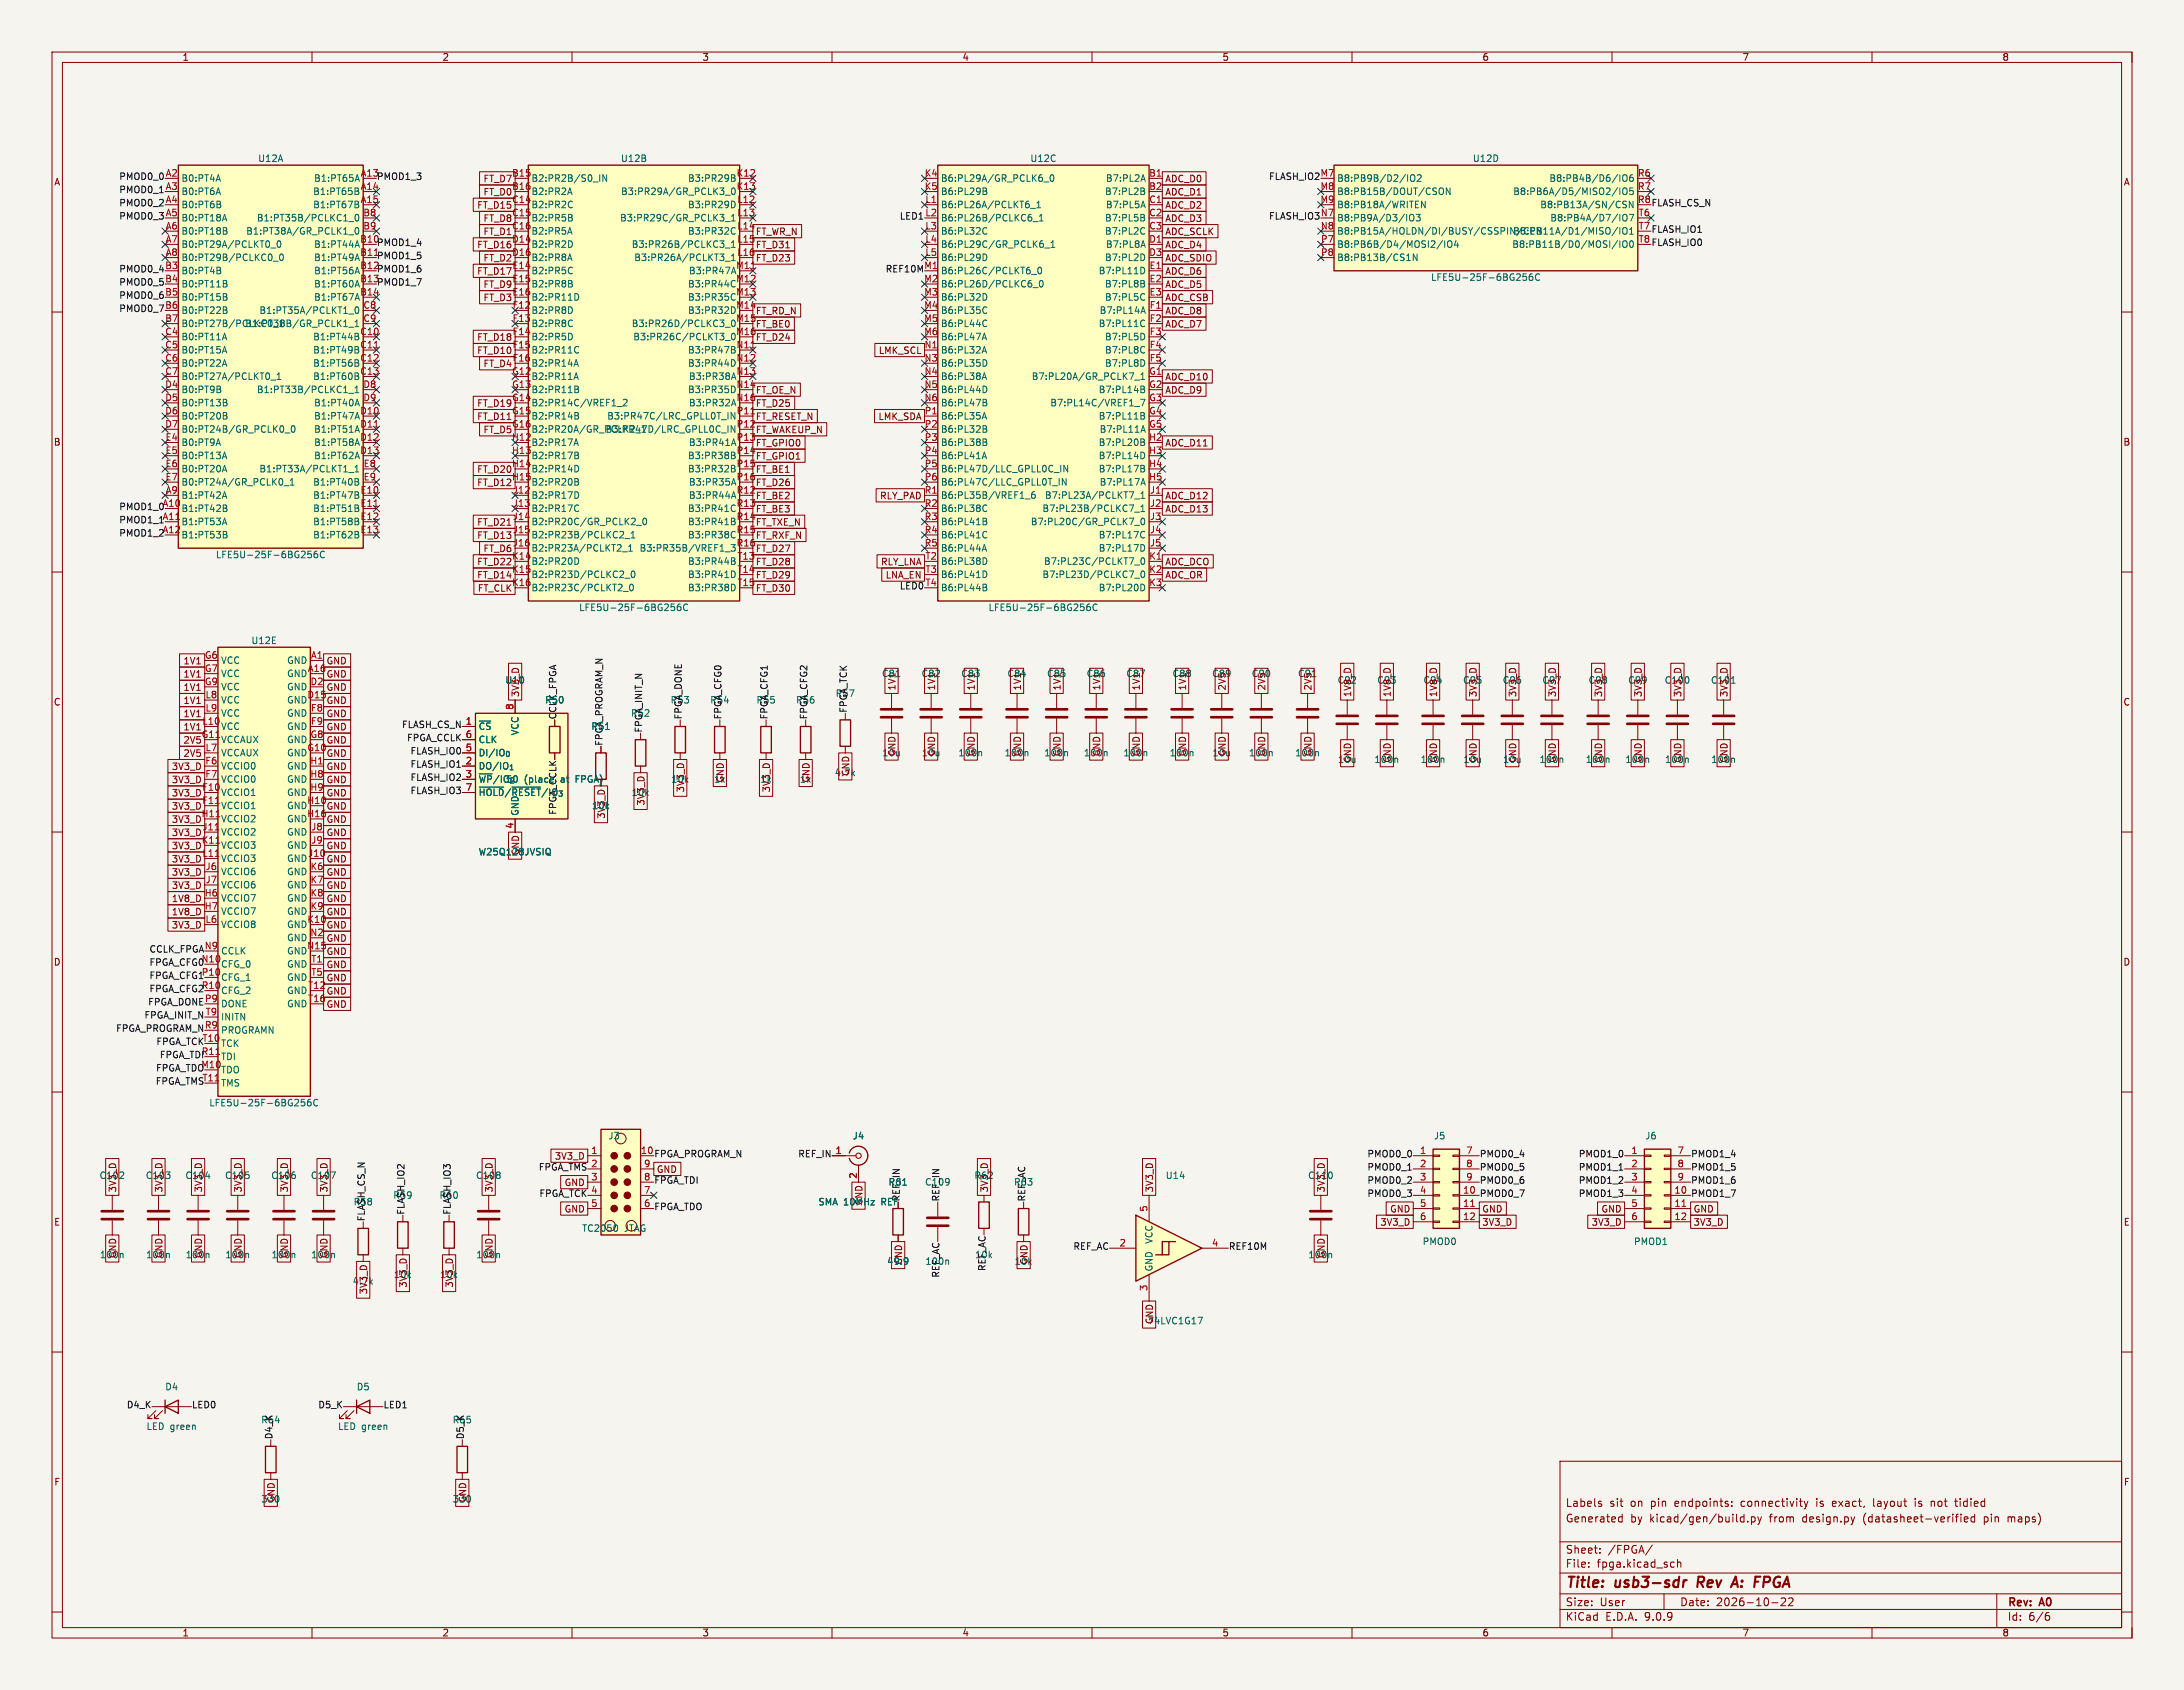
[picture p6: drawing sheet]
<svg xmlns="http://www.w3.org/2000/svg" width="420mm" height="325mm" viewBox="0 0 420 325" stroke-linecap="round" stroke-linejoin="round" font-family="sans-serif">
<defs><g id="words">
<g font-size="2.8" fill="#840000">
<text x="301" y="305.9">Title:</text>
<text x="310.7" y="305.9">usb3-sdr</text>
<text x="327.3" y="305.9">Rev</text>
<text x="334.8" y="305.9">A:</text>
<text x="339.8" y="305.9">FPGA</text>
</g>
<g font-size="2.1" fill="#840000">
<text x="301" y="293">Generated</text>
<text x="301" y="290">Labels</text>
<text x="309.5" y="290">sit</text>
<text x="313.5" y="293">by</text>
<text x="313.6" y="290">on</text>
<text x="317.3" y="293">kicad/gen/build.py</text>
<text x="317.6" y="290">pin</text>
<text x="322.3" y="290">endpoints:</text>
<text x="335.2" y="290">connectivity</text>
<text x="340.5" y="293">from</text>
<text x="346.9" y="293">design.py</text>
<text x="349.9" y="290">is</text>
<text x="353.1" y="290">exact,</text>
<text x="358.7" y="293">(datasheet-verified</text>
<text x="361.1" y="290">layout</text>
<text x="369.3" y="290">is</text>
<text x="372.5" y="290">not</text>
<text x="377.4" y="290">tidied</text>
<text x="382.1" y="293">pin</text>
<text x="386.8" y="293">maps)</text>
<text x="301" y="299">Sheet:</text>
<text x="309.2" y="299">/FPGA/</text>
<text x="301" y="301.7">File:</text>
<text x="307.1" y="301.7">fpga.kicad_sch</text>
<text x="301" y="311.9">KiCad</text>
<text x="301" y="309.1">Size:</text>
<text x="307.7" y="309.1">User</text>
<text x="308.7" y="311.9">E.D.A.</text>
<text x="316.3" y="311.9">9.0.9</text>
<text x="323" y="309.1">Date:</text>
<text x="330" y="309.1">2026-10-22</text>
<text x="386" y="309.3">Rev:</text>
<text x="386" y="311.9">Id:</text>
<text x="390.1" y="311.9">6/6</text>
<text x="392.4" y="309.3">A0</text>
</g>
<g font-size="1.8" fill="#840000">
<text x="35" y="11.9">1</text>
<text x="85" y="11.9">2</text>
<text x="135" y="11.9">3</text>
<text x="185" y="11.9">4</text>
<text x="235" y="11.9">5</text>
<text x="285" y="11.9">6</text>
<text x="335" y="11.9">7</text>
<text x="385" y="11.9">8</text>
<text x="10.3" y="35.9">A</text>
<text x="92.9" y="35.3">FT_D7</text>
<text x="224" y="35.3">ADC_D0</text>
<text x="408.3" y="35.9">A</text>
<text x="91.7" y="40.3">FT_D15</text>
<text x="92.9" y="37.8">FT_D0</text>
<text x="98.4" y="36.6">B16</text>
<text x="98.4" y="39.1">C14</text>
<text x="98.4" y="41.7">C15</text>
<text x="224" y="37.8">ADC_D1</text>
<text x="224" y="40.3">ADC_D2</text>
<text x="91.7" y="48">FT_D16</text>
<text x="92.9" y="42.9">FT_D8</text>
<text x="92.9" y="45.4">FT_D1</text>
<text x="98.4" y="44.2">C16</text>
<text x="98.4" y="46.7">D14</text>
<text x="145.3" y="45.4">FT_WR_N</text>
<text x="145.3" y="48">FT_D31</text>
<text x="224" y="48">ADC_D4</text>
<text x="224" y="42.9">ADC_D3</text>
<text x="224" y="45.4">ADC_SCLK</text>
<text x="91.7" y="53">FT_D17</text>
<text x="92.9" y="50.5">FT_D2</text>
<text x="98.4" y="49.3">D16</text>
<text x="145.3" y="50.5">FT_D23</text>
<text x="224" y="50.5">ADC_SDIO</text>
<text x="224" y="53">ADC_D6</text>
<text x="92.9" y="58.1">FT_D3</text>
<text x="92.9" y="55.6">FT_D9</text>
<text x="98.4" y="54.4">E15</text>
<text x="98.4" y="56.9">E16</text>
<text x="98.5" y="59.4">F12</text>
<text x="224" y="55.6">ADC_D5</text>
<text x="224" y="58.1">ADC_CSB</text>
<text x="91.7" y="65.7">FT_D18</text>
<text x="98.5" y="64.5">F14</text>
<text x="145.3" y="65.7">FT_D24</text>
<text x="145.3" y="63.2">FT_BE0</text>
<text x="145.3" y="60.7">FT_RD_N</text>
<text x="224" y="60.7">ADC_D8</text>
<text x="224" y="63.2">ADC_D7</text>
<text x="91.7" y="68.3">FT_D10</text>
<text x="92.9" y="70.8">FT_D4</text>
<text x="98.5" y="67.1">F15</text>
<text x="98.5" y="69.6">F16</text>
<text x="168.9" y="68.3">LMK_SCL</text>
<text x="98.4" y="77.2">G14</text>
<text x="145.3" y="75.9">FT_OE_N</text>
<text x="224" y="73.4">ADC_D10</text>
<text x="224" y="75.9">ADC_D9</text>
<text x="91.7" y="81">FT_D11</text>
<text x="91.7" y="78.4">FT_D19</text>
<text x="92.9" y="83.5">FT_D5</text>
<text x="98.4" y="79.8">G15</text>
<text x="98.4" y="82.3">G16</text>
<text x="145.3" y="83.5">FT_WAKEUP_N</text>
<text x="145.3" y="81">FT_RESET_N</text>
<text x="145.3" y="78.4">FT_D25</text>
<text x="168.8" y="81">LMK_SDA</text>
<text x="10.3" y="85.9">B</text>
<text x="98.4" y="84.8">H12</text>
<text x="98.4" y="89.9">H14</text>
<text x="145.3" y="88.6">FT_GPIO1</text>
<text x="145.3" y="86.1">FT_GPIO0</text>
<text x="224" y="86.1">ADC_D11</text>
<text x="408.3" y="85.9">B</text>
<text x="91.7" y="93.7">FT_D12</text>
<text x="91.7" y="91.1">FT_D20</text>
<text x="98.4" y="92.5">H15</text>
<text x="145.3" y="93.7">FT_D26</text>
<text x="145.3" y="91.1">FT_BE1</text>
<text x="91.7" y="101.3">FT_D21</text>
<text x="145.3" y="101.3">FT_TXE_N</text>
<text x="145.3" y="98.8">FT_BE3</text>
<text x="145.3" y="96.2">FT_BE2</text>
<text x="169.1" y="96.2">RLY_PAD</text>
<text x="224" y="96.2">ADC_D12</text>
<text x="224" y="98.8">ADC_D13</text>
<text x="91.7" y="103.8">FT_D13</text>
<text x="92.9" y="106.4">FT_D6</text>
<text x="98.4" y="107.7">K14</text>
<text x="98.5" y="102.6">J15</text>
<text x="98.5" y="105.2">J16</text>
<text x="145.3" y="103.8">FT_RXF_N</text>
<text x="145.3" y="106.4">FT_D27</text>
<text x="91.7" y="111.5">FT_D14</text>
<text x="91.7" y="108.9">FT_D22</text>
<text x="91.8" y="114">FT_CLK</text>
<text x="145.3" y="108.9">FT_D28</text>
<text x="145.3" y="111.5">FT_D29</text>
<text x="145.3" y="114">FT_D30</text>
<text x="169.3" y="108.9">RLY_LNA</text>
<text x="170.2" y="111.5">LNA_EN</text>
<text x="224" y="108.9">ADC_DCO</text>
<text x="224" y="111.5">ADC_OR</text>
<text x="35.2" y="128">1V1</text>
<text x="35.2" y="130.5">1V1</text>
<text x="62.7" y="128">GND</text>
<text x="62.7" y="130.5">GND</text>
<text x="249.5" y="130.4">C91</text>
<text x="257.1" y="131.7">C92</text>
<text x="264.8" y="131.7">C93</text>
<text x="273.6" y="131.7">C94</text>
<text x="281.3" y="131.7">C95</text>
<text x="288.9" y="131.7">C96</text>
<text x="296.5" y="131.7">C97</text>
<text x="305.4" y="131.7">C98</text>
<text x="313" y="131.7">C99</text>
<text x="320" y="131.7">C100</text>
<text x="328.9" y="131.7">C101</text>
<text x="10.3" y="135.9">C</text>
<text x="35.2" y="135.6">1V1</text>
<text x="35.2" y="133">1V1</text>
<text x="62.7" y="135.6">GND</text>
<text x="62.7" y="133">GND</text>
<text x="100" y="134.2" transform="rotate(-90 100 134.2)">3V3_D</text>
<text x="172.4" y="132.9" transform="rotate(-90 172.4 132.9)">1V1</text>
<text x="180" y="132.9" transform="rotate(-90 180 132.9)">1V1</text>
<text x="187.6" y="132.9" transform="rotate(-90 187.6 132.9)">1V1</text>
<text x="196.5" y="132.9" transform="rotate(-90 196.5 132.9)">1V1</text>
<text x="204.2" y="132.9" transform="rotate(-90 204.2 132.9)">1V1</text>
<text x="211.8" y="132.9" transform="rotate(-90 211.8 132.9)">1V1</text>
<text x="219.4" y="132.9" transform="rotate(-90 219.4 132.9)">1V1</text>
<text x="228.3" y="132.9" transform="rotate(-90 228.3 132.9)">1V1</text>
<text x="235.9" y="132.9" transform="rotate(-90 235.9 132.9)">2V5</text>
<text x="243.5" y="132.9" transform="rotate(-90 243.5 132.9)">2V5</text>
<text x="252.4" y="132.9" transform="rotate(-90 252.4 132.9)">2V5</text>
<text x="260" y="134.2" transform="rotate(-90 260 134.2)">1V8_D</text>
<text x="267.7" y="134.2" transform="rotate(-90 267.7 134.2)">1V8_D</text>
<text x="276.5" y="134.2" transform="rotate(-90 276.5 134.2)">1V8_D</text>
<text x="284.2" y="134.2" transform="rotate(-90 284.2 134.2)">3V3_D</text>
<text x="291.8" y="134.2" transform="rotate(-90 291.8 134.2)">3V3_D</text>
<text x="299.4" y="134.2" transform="rotate(-90 299.4 134.2)">3V3_D</text>
<text x="308.3" y="134.2" transform="rotate(-90 308.3 134.2)">3V3_D</text>
<text x="315.9" y="134.2" transform="rotate(-90 315.9 134.2)">3V3_D</text>
<text x="323.5" y="134.2" transform="rotate(-90 323.5 134.2)">3V3_D</text>
<text x="332.4" y="134.2" transform="rotate(-90 332.4 134.2)">3V3_D</text>
<text x="408.3" y="135.9">C</text>
<text x="35.2" y="138.1">1V1</text>
<text x="35.2" y="143.2">2V5</text>
<text x="35.2" y="140.7">1V1</text>
<text x="38.7" y="142">G11</text>
<text x="62.7" y="143.2">GND</text>
<text x="62.7" y="140.7">GND</text>
<text x="62.7" y="138.1">GND</text>
<text x="32.9" y="148.3">3V3_D</text>
<text x="35.2" y="145.7">2V5</text>
<text x="62.7" y="148.3">GND</text>
<text x="62.7" y="145.7">GND</text>
<text x="160.4" y="149.5">4.7k</text>
<text x="163.5" y="149.3" transform="rotate(-90 163.5 149.3)">GND</text>
<text x="169.6" y="145.7">10u</text>
<text x="172.4" y="145.5" transform="rotate(-90 172.4 145.5)">GND</text>
<text x="177.2" y="145.7">10u</text>
<text x="180" y="145.5" transform="rotate(-90 180 145.5)">GND</text>
<text x="184.2" y="145.7">100n</text>
<text x="187.6" y="145.5" transform="rotate(-90 187.6 145.5)">GND</text>
<text x="193.1" y="145.7">100n</text>
<text x="196.5" y="145.5" transform="rotate(-90 196.5 145.5)">GND</text>
<text x="200.7" y="145.7">100n</text>
<text x="204.2" y="145.5" transform="rotate(-90 204.2 145.5)">GND</text>
<text x="208.3" y="145.7">100n</text>
<text x="211.8" y="145.5" transform="rotate(-90 211.8 145.5)">GND</text>
<text x="215.9" y="145.7">100n</text>
<text x="219.4" y="145.5" transform="rotate(-90 219.4 145.5)">GND</text>
<text x="224.8" y="145.7">100n</text>
<text x="228.3" y="145.5" transform="rotate(-90 228.3 145.5)">GND</text>
<text x="233.1" y="145.7">10u</text>
<text x="235.9" y="145.5" transform="rotate(-90 235.9 145.5)">GND</text>
<text x="240.1" y="145.7">100n</text>
<text x="243.5" y="145.5" transform="rotate(-90 243.5 145.5)">GND</text>
<text x="249" y="145.7">100n</text>
<text x="252.4" y="145.5" transform="rotate(-90 252.4 145.5)">GND</text>
<text x="257.2" y="146.9">10u</text>
<text x="260" y="146.8" transform="rotate(-90 260 146.8)">GND</text>
<text x="264.2" y="146.9">100n</text>
<text x="267.7" y="146.8" transform="rotate(-90 267.7 146.8)">GND</text>
<text x="273.1" y="146.9">100n</text>
<text x="276.5" y="146.8" transform="rotate(-90 276.5 146.8)">GND</text>
<text x="281.3" y="146.9">10u</text>
<text x="284.2" y="146.8" transform="rotate(-90 284.2 146.8)">GND</text>
<text x="288.9" y="146.9">10u</text>
<text x="291.8" y="146.8" transform="rotate(-90 291.8 146.8)">GND</text>
<text x="296" y="146.9">100n</text>
<text x="299.4" y="146.8" transform="rotate(-90 299.4 146.8)">GND</text>
<text x="304.8" y="146.9">100n</text>
<text x="308.3" y="146.8" transform="rotate(-90 308.3 146.8)">GND</text>
<text x="312.5" y="146.9">100n</text>
<text x="315.9" y="146.8" transform="rotate(-90 315.9 146.8)">GND</text>
<text x="320.1" y="146.9">100n</text>
<text x="323.5" y="146.8" transform="rotate(-90 323.5 146.8)">GND</text>
<text x="329" y="146.9">100n</text>
<text x="332.4" y="146.8" transform="rotate(-90 332.4 146.8)">GND</text>
<text x="32.9" y="155.9">3V3_D</text>
<text x="32.9" y="153.4">3V3_D</text>
<text x="32.9" y="150.8">3V3_D</text>
<text x="38.8" y="152.2">F10</text>
<text x="38.8" y="154.7">F11</text>
<text x="62.7" y="155.9">GND</text>
<text x="62.7" y="153.4">GND</text>
<text x="62.7" y="150.8">GND</text>
<text x="121.4" y="153.3">10k</text>
<text x="124.1" y="155" transform="rotate(-90 124.1 155)">3V3_D</text>
<text x="129" y="150.7">10k</text>
<text x="131.8" y="152.5" transform="rotate(-90 131.8 152.5)">3V3_D</text>
<text x="137.2" y="150.7">1k</text>
<text x="139.4" y="150.6" transform="rotate(-90 139.4 150.6)">GND</text>
<text x="146.1" y="150.7">1k</text>
<text x="148.3" y="152.5" transform="rotate(-90 148.3 152.5)">3V3_D</text>
<text x="153.7" y="150.7">1k</text>
<text x="155.9" y="150.6" transform="rotate(-90 155.9 150.6)">GND</text>
<text x="32.9" y="158.4">3V3_D</text>
<text x="32.9" y="161">3V3_D</text>
<text x="38.7" y="157.2">H11</text>
<text x="38.8" y="159.8">J11</text>
<text x="62.7" y="161">GND</text>
<text x="62.7" y="158.4">GND</text>
<text x="116.5" y="157.6" transform="rotate(-90 116.5 157.6)">3V3_D</text>
<text x="32.9" y="163.5">3V3_D</text>
<text x="32.9" y="166.1">3V3_D</text>
<text x="38.7" y="162.3">K11</text>
<text x="38.8" y="164.9">L11</text>
<text x="62.7" y="166.1">GND</text>
<text x="62.7" y="163.5">GND</text>
<text x="32.9" y="168.6">3V3_D</text>
<text x="32.9" y="171.1">3V3_D</text>
<text x="32.9" y="173.7">1V8_D</text>
<text x="62.7" y="173.7">GND</text>
<text x="62.7" y="171.1">GND</text>
<text x="62.7" y="168.6">GND</text>
<text x="32.9" y="176.2">1V8_D</text>
<text x="32.9" y="178.8">3V3_D</text>
<text x="62.7" y="176.2">GND</text>
<text x="62.7" y="178.8">GND</text>
<text x="10.3" y="185.9">D</text>
<text x="62.7" y="183.8">GND</text>
<text x="62.7" y="181.3">GND</text>
<text x="408.3" y="185.9">D</text>
<text x="62.7" y="191.5">GND</text>
<text x="62.7" y="188.9">GND</text>
<text x="62.7" y="186.4">GND</text>
<text x="62.7" y="194">GND</text>
<text x="19" y="226.9">C102</text>
<text x="27.9" y="226.9">C103</text>
<text x="35.5" y="226.9">C104</text>
<text x="43.2" y="226.9">C105</text>
<text x="52.1" y="226.9">C106</text>
<text x="59.7" y="226.9">C107</text>
<text x="91.4" y="226.9">C108</text>
<text x="187.3" y="226.9">R62</text>
<text x="251.4" y="226.9">C110</text>
<text x="22.5" y="229.4" transform="rotate(-90 22.5 229.4)">3V3_D</text>
<text x="31.4" y="229.4" transform="rotate(-90 31.4 229.4)">3V3_D</text>
<text x="39.1" y="229.4" transform="rotate(-90 39.1 229.4)">3V3_D</text>
<text x="46.7" y="229.4" transform="rotate(-90 46.7 229.4)">3V3_D</text>
<text x="55.6" y="229.4" transform="rotate(-90 55.6 229.4)">3V3_D</text>
<text x="63.2" y="229.4" transform="rotate(-90 63.2 229.4)">3V3_D</text>
<text x="94.9" y="229.4" transform="rotate(-90 94.9 229.4)">3V3_D</text>
<text x="108.5" y="233.4">GND</text>
<text x="190.2" y="229.4" transform="rotate(-90 190.2 229.4)">3V3_D</text>
<text x="221.9" y="229.4" transform="rotate(-90 221.9 229.4)">3V3_D</text>
<text x="255" y="229.4" transform="rotate(-90 255 229.4)">3V3_D</text>
<text x="267.2" y="233.4">GND</text>
<text x="285" y="233.4">GND</text>
<text x="307.9" y="233.4">GND</text>
<text x="325.6" y="233.4">GND</text>
<text x="10.3" y="235.9">E</text>
<text x="265.4" y="235.9">3V3_D</text>
<text x="285" y="235.9">3V3_D</text>
<text x="306" y="235.9">3V3_D</text>
<text x="325.6" y="235.9">3V3_D</text>
<text x="408.3" y="235.9">E</text>
<text x="19.1" y="242.2">100n</text>
<text x="22.5" y="242" transform="rotate(-90 22.5 242)">GND</text>
<text x="28" y="242.2">100n</text>
<text x="31.4" y="242" transform="rotate(-90 31.4 242)">GND</text>
<text x="35.6" y="242.2">100n</text>
<text x="39.1" y="242" transform="rotate(-90 39.1 242)">GND</text>
<text x="43.2" y="242.2">100n</text>
<text x="46.7" y="242" transform="rotate(-90 46.7 242)">GND</text>
<text x="52.1" y="242.2">100n</text>
<text x="55.6" y="242" transform="rotate(-90 55.6 242)">GND</text>
<text x="59.7" y="242.2">100n</text>
<text x="63.2" y="242" transform="rotate(-90 63.2 242)">GND</text>
<text x="75.6" y="246">10k</text>
<text x="84.5" y="246">10k</text>
<text x="91.5" y="242.2">100n</text>
<text x="94.9" y="242" transform="rotate(-90 94.9 242)">GND</text>
<text x="173.7" y="243.3" transform="rotate(-90 173.7 243.3)">GND</text>
<text x="195" y="243.4">10k</text>
<text x="197.8" y="243.3" transform="rotate(-90 197.8 243.3)">GND</text>
<text x="251.5" y="242.2">100n</text>
<text x="255" y="242" transform="rotate(-90 255 242)">GND</text>
<text x="67.7" y="247.3">4.7k</text>
<text x="70.8" y="249" transform="rotate(-90 70.8 249)">3V3_D</text>
<text x="78.4" y="247.7" transform="rotate(-90 78.4 247.7)">3V3_D</text>
<text x="87.3" y="247.7" transform="rotate(-90 87.3 247.7)">3V3_D</text>
<text x="221.9" y="254.7" transform="rotate(-90 221.9 254.7)">GND</text>
<text x="10.3" y="285.9">F</text>
<text x="408.3" y="285.9">F</text>
<text x="50.2" y="289.2">330</text>
<text x="53" y="289" transform="rotate(-90 53 289)">GND</text>
<text x="87" y="289.2">330</text>
<text x="89.9" y="289" transform="rotate(-90 89.9 289)">GND</text>
<text x="35" y="314.9">1</text>
<text x="85" y="314.9">2</text>
<text x="135" y="314.9">3</text>
<text x="185" y="314.9">4</text>
<text x="235" y="314.9">5</text>
<text x="285" y="314.9">6</text>
<text x="335" y="314.9">7</text>
<text x="385" y="314.9">8</text>
</g>
<g font-size="1.8" fill="#0f0f0f">
<text x="22.8" y="34.8">PMOD0_0</text>
<text x="31.8" y="34">A2</text>
<text x="69.3" y="34">A13</text>
<text x="72.4" y="34.8">PMOD1_3</text>
<text x="243.9" y="34.8">FLASH_IO2</text>
<text x="253.8" y="34">M7</text>
<text x="22.8" y="39.9">PMOD0_2</text>
<text x="22.8" y="37.4">PMOD0_1</text>
<text x="31.8" y="39.1">A4</text>
<text x="31.8" y="41.7">A5</text>
<text x="253.9" y="41.7">N7</text>
<text x="317.5" y="39.9">FLASH_CS_N</text>
<text x="22.8" y="42.4">PMOD0_3</text>
<text x="69.2" y="46.7">B10</text>
<text x="72.4" y="47.5">PMOD1_4</text>
<text x="172.9" y="42.4">LED1</text>
<text x="243.9" y="42.4">FLASH_IO3</text>
<text x="317.5" y="47.5">FLASH_IO0</text>
<text x="317.5" y="45">FLASH_IO1</text>
<text x="22.8" y="52.6">PMOD0_4</text>
<text x="31.7" y="51.8">B3</text>
<text x="69.2" y="51.8">B12</text>
<text x="72.4" y="52.6">PMOD1_6</text>
<text x="72.4" y="50.1">PMOD1_5</text>
<text x="170.2" y="52.6">REF10M</text>
<text x="177.6" y="51.8">M1</text>
<text x="22.8" y="57.7">PMOD0_6</text>
<text x="22.8" y="55.1">PMOD0_5</text>
<text x="31.7" y="54.4">B4</text>
<text x="31.7" y="56.9">B5</text>
<text x="69.2" y="54.4">B13</text>
<text x="72.4" y="55.1">PMOD1_7</text>
<text x="22.8" y="60.2">PMOD0_7</text>
<text x="22.8" y="98.3">PMOD1_0</text>
<text x="22.8" y="100.9">PMOD1_1</text>
<text x="31.2" y="97.5">A10</text>
<text x="31.2" y="100.1">A11</text>
<text x="22.8" y="103.4">PMOD1_2</text>
<text x="31.2" y="102.6">A12</text>
<text x="172.9" y="113.6">LED0</text>
<text x="177.9" y="112.8">T4</text>
<text x="128.9" y="135.5">R53</text>
<text x="136.5" y="135.5">R54</text>
<text x="145.4" y="135.5">R55</text>
<text x="153" y="135.5">R56</text>
<text x="160.6" y="134.2">R57</text>
<text x="163.1" y="137.2" transform="rotate(-90 163.1 137.2)">FPGA_TCK</text>
<text x="77.2" y="140.2">FLASH_CS_N</text>
<text x="78.2" y="142.8">FPGA_CCLK</text>
<text x="107.2" y="138.4" transform="rotate(-90 107.2 138.4)">CCLK_FPGA</text>
<text x="116.1" y="143.5" transform="rotate(-90 116.1 143.5)">FPGA_PROGRAM_N</text>
<text x="121.2" y="138">R52</text>
<text x="123.7" y="141" transform="rotate(-90 123.7 141)">FPGA_INIT_N</text>
<text x="131.3" y="138.4" transform="rotate(-90 131.3 138.4)">FPGA_DONE</text>
<text x="138.9" y="138.4" transform="rotate(-90 138.9 138.4)">FPGA_CFG0</text>
<text x="147.8" y="138.4" transform="rotate(-90 147.8 138.4)">FPGA_CFG1</text>
<text x="155.5" y="138.4" transform="rotate(-90 155.5 138.4)">FPGA_CFG2</text>
<text x="78.8" y="145.3">FLASH_IO0</text>
<text x="78.8" y="147.8">FLASH_IO1</text>
<text x="78.8" y="152.9">FLASH_IO3</text>
<text x="78.8" y="150.4">FLASH_IO2</text>
<text x="28.6" y="183.4">CCLK_FPGA</text>
<text x="28.6" y="185.9">FPGA_CFG0</text>
<text x="38.7" y="185.2">N10</text>
<text x="28.6" y="188.5">FPGA_CFG1</text>
<text x="28.6" y="191">FPGA_CFG2</text>
<text x="38.7" y="187.7">P10</text>
<text x="38.7" y="190.3">R10</text>
<text x="27.7" y="196.1">FPGA_INIT_N</text>
<text x="28.4" y="193.6">FPGA_DONE</text>
<text x="39.3" y="197.9">R9</text>
<text x="39.4" y="195.3">T9</text>
<text x="22.2" y="198.6">FPGA_PROGRAM_N</text>
<text x="30" y="201.2">FPGA_TCK</text>
<text x="30.6" y="203.7">FPGA_TDI</text>
<text x="38.7" y="203">R11</text>
<text x="38.8" y="200.4">T10</text>
<text x="29.9" y="208.8">FPGA_TMS</text>
<text x="29.9" y="206.3">FPGA_TDO</text>
<text x="38.6" y="205.5">M10</text>
<text x="38.8" y="208">T11</text>
<text x="103.5" y="225.3">FPGA_TMS</text>
<text x="106.6" y="223.2">3V3_D</text>
<text x="125.7" y="227.9">FPGA_TDI</text>
<text x="125.7" y="222.8">FPGA_PROGRAM_N</text>
<text x="126.2" y="225.8">GND</text>
<text x="153.4" y="222.8">REF_IN</text>
<text x="262.9" y="225.3">PMOD0_1</text>
<text x="262.9" y="227.9">PMOD0_2</text>
<text x="262.9" y="222.8">PMOD0_0</text>
<text x="284.5" y="222.8">PMOD0_4</text>
<text x="284.5" y="227.9">PMOD0_6</text>
<text x="284.5" y="225.3">PMOD0_5</text>
<text x="303.5" y="222.8">PMOD1_0</text>
<text x="303.5" y="225.3">PMOD1_1</text>
<text x="303.5" y="227.9">PMOD1_2</text>
<text x="325.1" y="222.8">PMOD1_4</text>
<text x="325.1" y="225.3">PMOD1_5</text>
<text x="325.1" y="227.9">PMOD1_6</text>
<text x="67.9" y="232">R58</text>
<text x="75.5" y="230.7">R59</text>
<text x="78" y="233.7" transform="rotate(-90 78 233.7)">FLASH_IO2</text>
<text x="84.4" y="230.7">R60</text>
<text x="86.9" y="233.7" transform="rotate(-90 86.9 233.7)">FLASH_IO3</text>
<text x="103.6" y="230.4">FPGA_TCK</text>
<text x="108.5" y="228.3">GND</text>
<text x="125.7" y="232.9">FPGA_TDO</text>
<text x="173.2" y="231.1" transform="rotate(-90 173.2 231.1)">REF_IN</text>
<text x="177.8" y="228.2">C109</text>
<text x="180.9" y="231.1" transform="rotate(-90 180.9 231.1)">REF_IN</text>
<text x="194.9" y="228.2">R63</text>
<text x="197.4" y="231.1" transform="rotate(-90 197.4 231.1)">REF_AC</text>
<text x="262.9" y="230.4">PMOD0_3</text>
<text x="284.5" y="230.4">PMOD0_7</text>
<text x="303.5" y="230.4">PMOD1_3</text>
<text x="325.1" y="230.4">PMOD1_7</text>
<text x="70.4" y="235" transform="rotate(-90 70.4 235)">FLASH_CS_N</text>
<text x="177.8" y="243.4">100n</text>
<text x="180.9" y="245.8" transform="rotate(-90 180.9 245.8)">REF_AC</text>
<text x="187.4" y="242.2">10k</text>
<text x="189.7" y="244.5" transform="rotate(-90 189.7 244.5)">REF_AC</text>
<text x="206.3" y="240.6">REF_AC</text>
<text x="236.2" y="240.6">REF10M</text>
<text x="24.3" y="271">D4_K</text>
<text x="36.8" y="271">LED0</text>
<text x="50.1" y="273.9">R64</text>
<text x="61.1" y="271">D5_K</text>
<text x="73.7" y="271">LED1</text>
<text x="87" y="273.9">R65</text>
<text x="52.6" y="276.9" transform="rotate(-90 52.6 276.9)">D4_K</text>
<text x="89.4" y="276.9" transform="rotate(-90 89.4 276.9)">D5_K</text>
</g>
<g font-size="1.8" fill="#006464">
<text x="34.8" y="35.2">B0:PT4A</text>
<text x="49.5" y="31.4">U12A</text>
<text x="60.3" y="35.2">B1:PT65A</text>
<text x="102.1" y="35.2">B2:PR2B/S0_IN</text>
<text x="119.3" y="31.4">U12B</text>
<text x="132.2" y="35.2">B3:PR29B</text>
<text x="180.8" y="35.2">B6:PL29A/GR_PCLK6_0</text>
<text x="198" y="31.4">U12C</text>
<text x="212.6" y="35.2">B7:PL2A</text>
<text x="257" y="35.2">B8:PB9B/D2/IO2</text>
<text x="283.1" y="31.4">U12D</text>
<text x="297.9" y="35.2">B8:PB4B/D6/IO6</text>
<text x="34.8" y="37.7">B0:PT6A</text>
<text x="34.8" y="40.2">B0:PT6B</text>
<text x="60.1" y="37.7">B1:PT65B</text>
<text x="60.1" y="40.2">B1:PT67B</text>
<text x="102.1" y="37.7">B2:PR2A</text>
<text x="102.1" y="40.2">B2:PR2C</text>
<text x="119.3" y="37.7">B3:PR29A/GR_PCLK3_0</text>
<text x="132.2" y="40.2">B3:PR29D</text>
<text x="180.8" y="37.7">B6:PL29B</text>
<text x="180.8" y="40.2">B6:PL26A/PCLKT6_1</text>
<text x="212.4" y="37.7">B7:PL2B</text>
<text x="212.6" y="40.2">B7:PL5A</text>
<text x="257" y="37.7">B8:PB15B/DOUT/CSON</text>
<text x="257" y="40.2">B8:PB18A/WRITEN</text>
<text x="290.9" y="37.7">B8:PB6A/D5/MISO2/IO5</text>
<text x="296.1" y="40.2">B8:PB13A/SN/CSN</text>
<text x="34.8" y="42.8">B0:PT18A</text>
<text x="34.8" y="45.3">B0:PT18B</text>
<text x="34.8" y="47.9">B0:PT29A/PCLKT0_0</text>
<text x="47.2" y="45.3">B1:PT38A/GR_PCLK1_0</text>
<text x="49.3" y="42.8">B1:PT35B/PCLKC1_0</text>
<text x="60.3" y="47.9">B1:PT44A</text>
<text x="102.1" y="42.8">B2:PR5B</text>
<text x="102.1" y="45.3">B2:PR5A</text>
<text x="102.1" y="47.9">B2:PR2D</text>
<text x="119.2" y="42.8">B3:PR29C/GR_PCLK3_1</text>
<text x="121.4" y="47.9">B3:PR26B/PCLKC3_1</text>
<text x="132.2" y="45.3">B3:PR32C</text>
<text x="180.8" y="42.8">B6:PL26B/PCLKC6_1</text>
<text x="180.8" y="45.3">B6:PL32C</text>
<text x="180.8" y="47.9">B6:PL29C/GR_PCLK6_1</text>
<text x="212.4" y="42.8">B7:PL5B</text>
<text x="212.4" y="45.3">B7:PL2C</text>
<text x="212.6" y="47.9">B7:PL8A</text>
<text x="257" y="42.8">B8:PB9A/D3/IO3</text>
<text x="257" y="45.3">B8:PB15A/HOLDN/DI/BUSY/CSSPIN/CENB8:PB11A/D1/MISO/IO1</text>
<text x="257" y="47.9">B8:PB6B/D4/MOSI2/IO4</text>
<text x="290.7" y="47.9">B8:PB11B/D0/MOSI/IO0</text>
<text x="298" y="42.8">B8:PB4A/D7/IO7</text>
<text x="34.8" y="50.4">B0:PT29B/PCLKC0_0</text>
<text x="34.8" y="52.9">B0:PT4B</text>
<text x="60.3" y="50.4">B1:PT49A</text>
<text x="60.3" y="52.9">B1:PT56A</text>
<text x="102.1" y="50.4">B2:PR8A</text>
<text x="102.1" y="52.9">B2:PR5C</text>
<text x="121.9" y="50.4">B3:PR26A/PCLKT3_1</text>
<text x="132.4" y="52.9">B3:PR47A</text>
<text x="180.8" y="50.4">B6:PL29D</text>
<text x="180.8" y="52.9">B6:PL26C/PCLKT6_0</text>
<text x="211.2" y="52.9">B7:PL11D</text>
<text x="212.4" y="50.4">B7:PL2D</text>
<text x="257" y="50.4">B8:PB13B/CS1N</text>
<text x="34.8" y="55.5">B0:PT11B</text>
<text x="34.8" y="58">B0:PT15B</text>
<text x="60.3" y="55.5">B1:PT60A</text>
<text x="60.3" y="58">B1:PT67A</text>
<text x="102.1" y="55.5">B2:PR8B</text>
<text x="102.1" y="58">B2:PR11D</text>
<text x="132.2" y="55.5">B3:PR44C</text>
<text x="132.2" y="58">B3:PR35C</text>
<text x="180.8" y="55.5">B6:PL26D/PCLKC6_0</text>
<text x="180.8" y="58">B6:PL32D</text>
<text x="212.4" y="55.5">B7:PL8B</text>
<text x="212.4" y="58">B7:PL5C</text>
<text x="275.1" y="54.2">LFE5U-25F-6BG256C</text>
<text x="34.8" y="60.6">B0:PT22B</text>
<text x="34.8" y="63.1">B0:PT27B/PCLKC0_1</text>
<text x="34.8" y="65.6">B0:PT11A</text>
<text x="47.1" y="63.1">B1:PT38B/GR_PCLK1_1</text>
<text x="49.8" y="60.6">B1:PT35A/PCLKT1_0</text>
<text x="60.1" y="65.6">B1:PT44B</text>
<text x="102.1" y="60.6">B2:PR8D</text>
<text x="102.1" y="63.1">B2:PR8C</text>
<text x="102.1" y="65.6">B2:PR5D</text>
<text x="121.4" y="63.1">B3:PR26D/PCLKC3_0</text>
<text x="121.7" y="65.6">B3:PR26C/PCLKT3_0</text>
<text x="132.2" y="60.6">B3:PR32D</text>
<text x="180.8" y="60.6">B6:PL35C</text>
<text x="180.8" y="63.1">B6:PL44C</text>
<text x="180.8" y="65.6">B6:PL47A</text>
<text x="211.2" y="63.1">B7:PL11C</text>
<text x="211.4" y="60.6">B7:PL14A</text>
<text x="212.4" y="65.6">B7:PL5D</text>
<text x="34.8" y="68.2">B0:PT15A</text>
<text x="34.8" y="70.7">B0:PT22A</text>
<text x="60.1" y="68.2">B1:PT49B</text>
<text x="60.1" y="70.7">B1:PT56B</text>
<text x="102.1" y="68.2">B2:PR11C</text>
<text x="102.1" y="70.7">B2:PR14A</text>
<text x="132.2" y="68.2">B3:PR47B</text>
<text x="132.2" y="70.7">B3:PR44D</text>
<text x="180.8" y="68.2">B6:PL32A</text>
<text x="180.8" y="70.7">B6:PL35D</text>
<text x="212.4" y="68.2">B7:PL8C</text>
<text x="212.4" y="70.7">B7:PL8D</text>
<text x="34.8" y="73.3">B0:PT27A/PCLKT0_1</text>
<text x="34.8" y="75.8">B0:PT9B</text>
<text x="49.3" y="75.8">B1:PT33B/PCLKC1_1</text>
<text x="60.1" y="73.3">B1:PT60B</text>
<text x="102.1" y="73.3">B2:PR11A</text>
<text x="102.1" y="75.8">B2:PR11B</text>
<text x="132.2" y="75.8">B3:PR35D</text>
<text x="132.4" y="73.3">B3:PR38A</text>
<text x="180.8" y="73.3">B6:PL38A</text>
<text x="180.8" y="75.8">B6:PL44D</text>
<text x="198.3" y="73.3">B7:PL20A/GR_PCLK7_1</text>
<text x="211.2" y="75.8">B7:PL14B</text>
<text x="34.8" y="78.3">B0:PT13B</text>
<text x="34.8" y="80.9">B0:PT20B</text>
<text x="34.8" y="83.4">B0:PT24B/GR_PCLK0_0</text>
<text x="60.3" y="78.3">B1:PT40A</text>
<text x="60.3" y="80.9">B1:PT47A</text>
<text x="60.3" y="83.4">B1:PT51A</text>
<text x="102.1" y="78.3">B2:PR14C/VREF1_2</text>
<text x="102.1" y="80.9">B2:PR14B</text>
<text x="102.1" y="83.4">B2:PR20A/GR_PCLK2_1</text>
<text x="116.4" y="83.4">B3:PR47D/LRC_GPLL0C_IN</text>
<text x="116.7" y="80.9">B3:PR47C/LRC_GPLL0T_IN</text>
<text x="132.4" y="78.3">B3:PR32A</text>
<text x="180.8" y="78.3">B6:PL47B</text>
<text x="180.8" y="80.9">B6:PL35A</text>
<text x="180.8" y="83.4">B6:PL32B</text>
<text x="201.9" y="78.3">B7:PL14C/VREF1_7</text>
<text x="211.2" y="80.9">B7:PL11B</text>
<text x="211.4" y="83.4">B7:PL11A</text>
<text x="34.8" y="86">B0:PT9A</text>
<text x="34.8" y="88.5">B0:PT13A</text>
<text x="60.3" y="86">B1:PT58A</text>
<text x="60.3" y="88.5">B1:PT62A</text>
<text x="102.1" y="86">B2:PR17A</text>
<text x="102.1" y="88.5">B2:PR17B</text>
<text x="132.2" y="88.5">B3:PR38B</text>
<text x="132.4" y="86">B3:PR41A</text>
<text x="180.8" y="86">B6:PL38B</text>
<text x="180.8" y="88.5">B6:PL41A</text>
<text x="211.2" y="86">B7:PL20B</text>
<text x="211.2" y="88.5">B7:PL14D</text>
<text x="34.8" y="91">B0:PT20A</text>
<text x="34.8" y="93.6">B0:PT24A/GR_PCLK0_1</text>
<text x="49.8" y="91">B1:PT33A/PCLKT1_1</text>
<text x="60.1" y="93.6">B1:PT40B</text>
<text x="102.1" y="91">B2:PR14D</text>
<text x="102.1" y="93.6">B2:PR20B</text>
<text x="132.2" y="91">B3:PR32B</text>
<text x="132.4" y="93.6">B3:PR35A</text>
<text x="180.8" y="91">B6:PL47D/LLC_GPLL0C_IN</text>
<text x="180.8" y="93.6">B6:PL47C/LLC_GPLL0T_IN</text>
<text x="211.2" y="91">B7:PL17B</text>
<text x="211.4" y="93.6">B7:PL17A</text>
<text x="34.8" y="96.1">B1:PT42A</text>
<text x="34.8" y="98.7">B1:PT42B</text>
<text x="34.8" y="101.2">B1:PT53A</text>
<text x="60.1" y="96.1">B1:PT47B</text>
<text x="60.1" y="98.7">B1:PT51B</text>
<text x="60.1" y="101.2">B1:PT58B</text>
<text x="102.1" y="96.1">B2:PR17D</text>
<text x="102.1" y="98.7">B2:PR17C</text>
<text x="102.1" y="101.2">B2:PR20C/GR_PCLK2_0</text>
<text x="132.2" y="98.7">B3:PR41C</text>
<text x="132.2" y="101.2">B3:PR41B</text>
<text x="132.4" y="96.1">B3:PR44A</text>
<text x="180.8" y="96.1">B6:PL35B/VREF1_6</text>
<text x="180.8" y="98.7">B6:PL38C</text>
<text x="180.8" y="101.2">B6:PL41B</text>
<text x="198.1" y="101.2">B7:PL20C/GR_PCLK7_0</text>
<text x="200.4" y="98.7">B7:PL23B/PCLKC7_1</text>
<text x="200.9" y="96.1">B7:PL23A/PCLKT7_1</text>
<text x="34.8" y="103.7">B1:PT53B</text>
<text x="41.4" y="107.6">LFE5U-25F-6BG256C</text>
<text x="60.1" y="103.7">B1:PT62B</text>
<text x="102.1" y="103.7">B2:PR23B/PCLKC2_1</text>
<text x="102.1" y="106.3">B2:PR23A/PCLKT2_1</text>
<text x="122.9" y="106.3">B3:PR35B/VREF1_3</text>
<text x="132.2" y="103.7">B3:PR38C</text>
<text x="180.8" y="103.7">B6:PL41C</text>
<text x="180.8" y="106.3">B6:PL44A</text>
<text x="211.2" y="103.7">B7:PL17C</text>
<text x="211.2" y="106.3">B7:PL17D</text>
<text x="102.1" y="108.8">B2:PR20D</text>
<text x="102.1" y="111.4">B2:PR23D/PCLKC2_0</text>
<text x="102.1" y="113.9">B2:PR23C/PCLKT2_0</text>
<text x="132.2" y="108.8">B3:PR44B</text>
<text x="132.2" y="111.4">B3:PR41D</text>
<text x="132.2" y="113.9">B3:PR38D</text>
<text x="180.8" y="108.8">B6:PL38D</text>
<text x="180.8" y="111.4">B6:PL41D</text>
<text x="180.8" y="113.9">B6:PL44B</text>
<text x="200.4" y="111.4">B7:PL23D/PCLKC7_0</text>
<text x="200.7" y="108.8">B7:PL23C/PCLKT7_0</text>
<text x="211.2" y="113.9">B7:PL20D</text>
<text x="111.3" y="117.7">LFE5U-25F-6BG256C</text>
<text x="190" y="117.7">LFE5U-25F-6BG256C</text>
<text x="48.2" y="124.1">U12E</text>
<text x="42.4" y="127.9">VCC</text>
<text x="42.4" y="130.4">VCC</text>
<text x="55.1" y="127.9">GND</text>
<text x="55.1" y="130.4">GND</text>
<text x="97.1" y="131.7">U10</text>
<text x="169.5" y="130.4">C81</text>
<text x="177.1" y="130.4">C82</text>
<text x="184.7" y="130.4">C83</text>
<text x="193.6" y="130.4">C84</text>
<text x="201.3" y="130.4">C85</text>
<text x="208.9" y="130.4">C86</text>
<text x="216.5" y="130.4">C87</text>
<text x="225.4" y="130.4">C88</text>
<text x="233" y="130.4">C89</text>
<text x="240.6" y="130.4">C90</text>
<text x="42.4" y="133">VCC</text>
<text x="42.4" y="135.5">VCC</text>
<text x="55.1" y="133">GND</text>
<text x="55.1" y="135.5">GND</text>
<text x="104.7" y="135.5">R50</text>
<text x="42.4" y="138">VCC</text>
<text x="42.4" y="140.6">VCC</text>
<text x="42.4" y="143.1">VCCAUX</text>
<text x="55.1" y="138">GND</text>
<text x="55.1" y="140.6">GND</text>
<text x="55.1" y="143.1">GND</text>
<text x="91.9" y="140.6">~{CS}</text>
<text x="91.9" y="143.1">CLK</text>
<text x="99.9" y="141.5" transform="rotate(-90 99.9 141.5)">VCC</text>
<text x="113.6" y="140.6">R51</text>
<text x="42.4" y="145.7">VCCAUX</text>
<text x="42.4" y="148.2">VCCIO0</text>
<text x="55.1" y="145.7">GND</text>
<text x="55.1" y="148.2">GND</text>
<text x="91.9" y="145.7">DI/IO_{0}</text>
<text x="91.9" y="148.2">DO/IO_{1}</text>
<text x="42.4" y="150.7">VCCIO0</text>
<text x="42.4" y="153.3">VCCIO1</text>
<text x="42.4" y="155.8">VCCIO1</text>
<text x="55.1" y="150.7">GND</text>
<text x="55.1" y="153.3">GND</text>
<text x="55.1" y="155.8">GND</text>
<text x="91.9" y="150.7">~{WP}/IO_{2}</text>
<text x="91.9" y="153.3">~{HOLD}/~{RESET}/IO_{3}</text>
<text x="97.2" y="150.7">50</text>
<text x="100.8" y="150.7">(place</text>
<text x="108" y="150.7">at</text>
<text x="111" y="150.7">FPGA)</text>
<text x="113.7" y="155.8">10k</text>
<text x="42.4" y="158.4">VCCIO2</text>
<text x="42.4" y="160.9">VCCIO2</text>
<text x="55.1" y="158.4">GND</text>
<text x="55.1" y="160.9">GND</text>
<text x="99.9" y="157" transform="rotate(-90 99.9 157)">GND</text>
<text x="107.2" y="156.8" transform="rotate(-90 107.2 156.8)">FPGA_CCLK</text>
<text x="42.4" y="163.4">VCCIO3</text>
<text x="42.4" y="166">VCCIO3</text>
<text x="55.1" y="163.4">GND</text>
<text x="55.1" y="166">GND</text>
<text x="91.9" y="164.7">W25Q128JVSIQ</text>
<text x="100" y="164.6" transform="rotate(-90 100 164.6)">GND</text>
<text x="42.4" y="168.5">VCCIO6</text>
<text x="42.4" y="171.1">VCCIO6</text>
<text x="42.4" y="173.6">VCCIO7</text>
<text x="55.1" y="168.5">GND</text>
<text x="55.1" y="171.1">GND</text>
<text x="55.1" y="173.6">GND</text>
<text x="42.4" y="176.1">VCCIO7</text>
<text x="42.4" y="178.7">VCCIO8</text>
<text x="55.1" y="176.1">GND</text>
<text x="55.1" y="178.7">GND</text>
<text x="42.4" y="183.8">CCLK</text>
<text x="55.1" y="181.2">GND</text>
<text x="55.1" y="183.8">GND</text>
<text x="42.4" y="186.3">CFG_0</text>
<text x="42.4" y="188.8">CFG_1</text>
<text x="42.4" y="191.4">CFG_2</text>
<text x="55.1" y="186.3">GND</text>
<text x="55.1" y="188.8">GND</text>
<text x="55.1" y="191.4">GND</text>
<text x="42.4" y="193.9">DONE</text>
<text x="42.4" y="196.5">INITN</text>
<text x="55.1" y="193.9">GND</text>
<text x="42.4" y="199">PROGRAMN</text>
<text x="42.4" y="201.5">TCK</text>
<text x="42.4" y="206.6">TDO</text>
<text x="42.4" y="209.2">TMS</text>
<text x="40.1" y="213">LFE5U-25F-6BG256C</text>
<text x="116.9" y="219.3">J3</text>
<text x="163.9" y="219.3">J4</text>
<text x="275.7" y="219.3">J5</text>
<text x="316.3" y="219.3">J6</text>
<text x="224.1" y="226.9">U14</text>
<text x="157.3" y="232">SMA 10MHz</text>
<text x="166.1" y="231.9" transform="rotate(-90 166.1 231.9)">GND</text>
<text x="169.6" y="232">REF</text>
<text x="170.8" y="228.2">R61</text>
<text x="111.8" y="237.1">TC2050</text>
<text x="120.1" y="237.1">JTAG</text>
<text x="221.8" y="239.3" transform="rotate(-90 221.8 239.3)">VCC</text>
<text x="273.5" y="239.6">PMOD0</text>
<text x="314.1" y="239.6">PMOD1</text>
<text x="170.5" y="243.4">49.9</text>
<text x="221.8" y="244.6" transform="rotate(-90 221.8 244.6)">GND</text>
<text x="220.6" y="254.9">74LVC1G17</text>
<text x="31.7" y="267.6">D4</text>
<text x="68.5" y="267.6">D5</text>
<text x="28.1" y="275.2">LED green</text>
<text x="64.9" y="275.2">LED green</text>
</g>
<g font-size="1.8" fill="#a90000">
<text x="98.4" y="34">B15</text>
<text x="141.6" y="34">K12</text>
<text x="177.7" y="34">K4</text>
<text x="220.9" y="34">B1</text>
<text x="314.9" y="34">R6</text>
<text x="31.8" y="36.6">A3</text>
<text x="69.3" y="36.6">A14</text>
<text x="69.3" y="39.1">A15</text>
<text x="69.8" y="41.7">B8</text>
<text x="141.6" y="36.6">K13</text>
<text x="141.7" y="39.1">L12</text>
<text x="141.7" y="41.7">L13</text>
<text x="177.7" y="36.6">K5</text>
<text x="177.8" y="39.1">L1</text>
<text x="177.8" y="41.7">L2</text>
<text x="220.9" y="36.6">B2</text>
<text x="220.9" y="39.1">C1</text>
<text x="220.9" y="41.7">C2</text>
<text x="253.8" y="36.6">M8</text>
<text x="253.8" y="39.1">M9</text>
<text x="314.9" y="36.6">R7</text>
<text x="314.9" y="39.1">R8</text>
<text x="315" y="41.7">T6</text>
<text x="31.8" y="44.2">A6</text>
<text x="31.8" y="46.7">A7</text>
<text x="69.8" y="44.2">B9</text>
<text x="141.7" y="44.2">L14</text>
<text x="141.7" y="46.7">L15</text>
<text x="177.8" y="44.2">L3</text>
<text x="177.8" y="46.7">L4</text>
<text x="220.9" y="44.2">C3</text>
<text x="220.9" y="46.7">D1</text>
<text x="253.9" y="44.2">N8</text>
<text x="253.9" y="46.7">P7</text>
<text x="315" y="44.2">T7</text>
<text x="315" y="46.7">T8</text>
<text x="31.8" y="49.3">A8</text>
<text x="69.2" y="49.3">B11</text>
<text x="98.4" y="51.8">E14</text>
<text x="141.5" y="51.8">M11</text>
<text x="141.7" y="49.3">L16</text>
<text x="177.8" y="49.3">L5</text>
<text x="220.9" y="49.3">D3</text>
<text x="221" y="51.8">E1</text>
<text x="253.9" y="49.3">P8</text>
<text x="31.7" y="59.4">B6</text>
<text x="69.2" y="56.9">B14</text>
<text x="69.8" y="59.4">C8</text>
<text x="141.5" y="54.4">M12</text>
<text x="141.5" y="56.9">M13</text>
<text x="141.5" y="59.4">M14</text>
<text x="177.6" y="54.4">M2</text>
<text x="177.6" y="56.9">M3</text>
<text x="177.6" y="59.4">M4</text>
<text x="221" y="54.4">E2</text>
<text x="221" y="56.9">E3</text>
<text x="221" y="59.4">F1</text>
<text x="31.7" y="62">B7</text>
<text x="31.7" y="64.5">C4</text>
<text x="69.2" y="64.5">C10</text>
<text x="69.8" y="62">C9</text>
<text x="98.5" y="62">F13</text>
<text x="141.5" y="62">M15</text>
<text x="141.5" y="64.5">M16</text>
<text x="177.6" y="62">M5</text>
<text x="177.6" y="64.5">M6</text>
<text x="221" y="62">F2</text>
<text x="221" y="64.5">F3</text>
<text x="31.7" y="67.1">C5</text>
<text x="31.7" y="69.6">C6</text>
<text x="69.2" y="67.1">C11</text>
<text x="69.2" y="69.6">C12</text>
<text x="141.5" y="67.1">N11</text>
<text x="141.5" y="69.6">N12</text>
<text x="177.7" y="67.1">N1</text>
<text x="177.7" y="69.6">N3</text>
<text x="221" y="67.1">F4</text>
<text x="221" y="69.6">F5</text>
<text x="31.7" y="72.1">C7</text>
<text x="31.7" y="74.7">D4</text>
<text x="31.7" y="77.2">D5</text>
<text x="69.2" y="72.1">C13</text>
<text x="69.8" y="74.7">D8</text>
<text x="69.8" y="77.2">D9</text>
<text x="98.4" y="72.1">G12</text>
<text x="98.4" y="74.7">G13</text>
<text x="141.5" y="72.1">N13</text>
<text x="141.5" y="74.7">N14</text>
<text x="141.5" y="77.2">N16</text>
<text x="177.7" y="72.1">N4</text>
<text x="177.7" y="74.7">N5</text>
<text x="177.7" y="77.2">N6</text>
<text x="220.9" y="72.1">G1</text>
<text x="220.9" y="74.7">G2</text>
<text x="220.9" y="77.2">G3</text>
<text x="31.7" y="79.8">D6</text>
<text x="31.7" y="82.3">D7</text>
<text x="69.2" y="79.8">D10</text>
<text x="69.2" y="82.3">D11</text>
<text x="141.6" y="79.8">P11</text>
<text x="141.6" y="82.3">P12</text>
<text x="177.7" y="79.8">P1</text>
<text x="177.7" y="82.3">P2</text>
<text x="220.9" y="79.8">G4</text>
<text x="220.9" y="82.3">G5</text>
<text x="31.7" y="84.8">E4</text>
<text x="31.7" y="87.4">E5</text>
<text x="31.7" y="89.9">E6</text>
<text x="69.2" y="84.8">D12</text>
<text x="69.2" y="87.4">D13</text>
<text x="69.8" y="89.9">E8</text>
<text x="98.4" y="87.4">H13</text>
<text x="141.6" y="84.8">P13</text>
<text x="141.6" y="87.4">P14</text>
<text x="141.6" y="89.9">P15</text>
<text x="177.7" y="84.8">P3</text>
<text x="177.7" y="87.4">P4</text>
<text x="177.7" y="89.9">P5</text>
<text x="220.9" y="84.8">H2</text>
<text x="220.9" y="87.4">H3</text>
<text x="220.9" y="89.9">H4</text>
<text x="31.7" y="92.5">E7</text>
<text x="31.8" y="95">A9</text>
<text x="69.2" y="95">E10</text>
<text x="69.8" y="92.5">E9</text>
<text x="98.5" y="95">J12</text>
<text x="141.6" y="92.5">P16</text>
<text x="141.6" y="95">R12</text>
<text x="177.7" y="92.5">P6</text>
<text x="177.7" y="95">R1</text>
<text x="220.9" y="92.5">H5</text>
<text x="221.1" y="95">J1</text>
<text x="69.2" y="97.5">E11</text>
<text x="69.2" y="100.1">E12</text>
<text x="98.5" y="97.5">J13</text>
<text x="98.5" y="100.1">J14</text>
<text x="141.6" y="97.5">R13</text>
<text x="141.6" y="100.1">R14</text>
<text x="177.7" y="97.5">R2</text>
<text x="177.7" y="100.1">R3</text>
<text x="221.1" y="97.5">J2</text>
<text x="221.1" y="100.1">J3</text>
<text x="69.2" y="102.6">E13</text>
<text x="141.6" y="102.6">R15</text>
<text x="141.6" y="105.2">R16</text>
<text x="141.7" y="107.7">T13</text>
<text x="177.7" y="102.6">R4</text>
<text x="177.7" y="105.2">R5</text>
<text x="177.9" y="107.7">T2</text>
<text x="220.9" y="107.7">K1</text>
<text x="221.1" y="102.6">J4</text>
<text x="221.1" y="105.2">J5</text>
<text x="98.4" y="110.2">K15</text>
<text x="98.4" y="112.8">K16</text>
<text x="141.7" y="110.2">T14</text>
<text x="141.7" y="112.8">T15</text>
<text x="177.9" y="110.2">T3</text>
<text x="220.9" y="110.2">K2</text>
<text x="220.9" y="112.8">K3</text>
<text x="39.3" y="126.8">G6</text>
<text x="39.3" y="129.3">G7</text>
<text x="39.3" y="131.8">G9</text>
<text x="59.1" y="129.3">A16</text>
<text x="59.6" y="131.8">D2</text>
<text x="59.7" y="126.8">A1</text>
<text x="39.4" y="134.4">L8</text>
<text x="39.4" y="136.9">L9</text>
<text x="59" y="134.4">D15</text>
<text x="59.7" y="136.9">F8</text>
<text x="98.8" y="136.6" transform="rotate(-90 98.8 136.6)">8</text>
<text x="38.8" y="139.5">L10</text>
<text x="59.6" y="142">G8</text>
<text x="59.7" y="139.5">F9</text>
<text x="89.5" y="139.5">1</text>
<text x="89.5" y="142">6</text>
<text x="39.4" y="147.1">F6</text>
<text x="39.4" y="149.6">F7</text>
<text x="39.4" y="144.5">L7</text>
<text x="59" y="144.5">G10</text>
<text x="59.6" y="147.1">H1</text>
<text x="59.6" y="149.6">H8</text>
<text x="89.5" y="144.5">5</text>
<text x="89.5" y="147.1">2</text>
<text x="89.5" y="149.6">3</text>
<text x="59" y="154.7">H10</text>
<text x="59.6" y="152.2">H9</text>
<text x="89.5" y="152.2">7</text>
<text x="59" y="157.2">H16</text>
<text x="59.8" y="159.8">J8</text>
<text x="98.8" y="159.5" transform="rotate(-90 98.8 159.5)">4</text>
<text x="39.4" y="167.4">J6</text>
<text x="59.2" y="164.9">J10</text>
<text x="59.6" y="167.4">K6</text>
<text x="59.8" y="162.3">J9</text>
<text x="39.3" y="172.5">H6</text>
<text x="39.4" y="169.9">J7</text>
<text x="59.6" y="169.9">K7</text>
<text x="59.6" y="172.5">K8</text>
<text x="39.3" y="175">H7</text>
<text x="39.4" y="177.6">L6</text>
<text x="59" y="177.6">K10</text>
<text x="59.6" y="175">K9</text>
<text x="39.3" y="182.6">N9</text>
<text x="59" y="182.6">N15</text>
<text x="59.6" y="180.1">N2</text>
<text x="59.8" y="185.2">T1</text>
<text x="59.2" y="190.3">T12</text>
<text x="59.8" y="187.7">T5</text>
<text x="39.3" y="192.8">P9</text>
<text x="59.2" y="192.8">T16</text>
<text x="42.4" y="204.1">TDI</text>
<text x="113.6" y="222">1</text>
<text x="113.6" y="224.5">2</text>
<text x="113.6" y="227.1">3</text>
<text x="123.1" y="222">10</text>
<text x="123.8" y="224.5">9</text>
<text x="123.8" y="227.1">8</text>
<text x="160.6" y="222">1</text>
<text x="164.8" y="226.8" transform="rotate(-90 164.8 226.8)">2</text>
<text x="273" y="222">1</text>
<text x="273" y="224.5">2</text>
<text x="273" y="227.1">3</text>
<text x="281.9" y="222">7</text>
<text x="281.9" y="224.5">8</text>
<text x="281.9" y="227.1">9</text>
<text x="313.6" y="222">1</text>
<text x="313.6" y="224.5">2</text>
<text x="313.6" y="227.1">3</text>
<text x="322.5" y="222">7</text>
<text x="322.5" y="224.5">8</text>
<text x="322.5" y="227.1">9</text>
<text x="113.6" y="229.6">4</text>
<text x="113.6" y="232.2">5</text>
<text x="123.8" y="229.6">7</text>
<text x="123.8" y="232.2">6</text>
<text x="220.7" y="233.1" transform="rotate(-90 220.7 233.1)">5</text>
<text x="273" y="229.6">4</text>
<text x="273" y="232.2">5</text>
<text x="281.3" y="229.6">10</text>
<text x="281.3" y="232.2">11</text>
<text x="313.6" y="229.6">4</text>
<text x="313.6" y="232.2">5</text>
<text x="321.9" y="229.6">10</text>
<text x="321.9" y="232.2">11</text>
<text x="215.2" y="239.8">2</text>
<text x="233" y="239.8">4</text>
<text x="273" y="234.7">6</text>
<text x="281.3" y="234.7">12</text>
<text x="313.6" y="234.7">6</text>
<text x="321.9" y="234.7">12</text>
<text x="220.7" y="248.4" transform="rotate(-90 220.7 248.4)">3</text>
</g>
</g></defs>
<path d="M0 0h420v325h-420z" fill="#f5f4ef" stroke="#f5f4ef" stroke-width=".19"/>
<g fill="none" stroke="#840000" stroke-width=".19">
<path d="M10 10h400v305h-400zM12 12h396v301h-396zM60 10v2M110 10v2M160 10v2M210 10v2M260 10v2M310 10v2M360 10v2M410 10v2M10 60h2M408 60h2"/>
<path d="M10 110h2M408 110h2M10 160h2M408 160h2M10 210h2M408 210h2M10 260h2M408 260h2M300 281h108v32h-108zM300 296.5h108M307.6 289.2l.4 .1v.2l-.2 .2h-.3M307.6 288.7l.4 .1"/>
<path d="M307.7 298.6v.1M307.7 297.8v.1M311.4 292.6h.6M311.4 291.8h.6M312 291.2v1.5M317.7 297.1l-1.2 2M322.6 299.9v1.5M333 289.6v.1M333 288.8v.1M334.7 292.6l.3 .1 .4-.1M335.4 291.8l-.4-.1-.3 .1M335.4 291.2v1.5"/>
<path d="M336.1 292.6v.1M336.8 291.8l.4-.1 .3 .3-.1 .6h-.6M336.8 291.7v1.5M338 291.7l.4 1M338.4 292.7l-.4 .5M338.7 291.7l-.3 1M347 288.7l.3 1M347.3 289.7l-.3 .5M347.7 288.7l-.4 1M352.5 288.8v.8M353.1 289.1l-.7 .1M356.7 291.7l-.4 1"/>
<path d="M360.3 288.2v1.3l.2 .2M368.3 288.2v.1M368.3 288.7v1M372 288.8l-.4-.1-.2 .1M375.9 288.7h.6M376.1 288.2v1.3l.4 .2M377.1 291.2v.1M377.1 291.7v1M377.7 292.2l.8-.1-.1-.3-.4-.1-.3 .2 .1 .7h.6M379.7 291.8l-.4-.1-.3 .3 .2 .6h.5M379.7 291.2v1.5M386.2 291.7v1"/>
<path d="M386.2 291.8h.1M10 310h2M60 313v2M110 313v2M160 313v2M210 313v2M260 313v2M300 309.5h108M300 306.5h108M300 302.5h108M305.5 301.3v.1M305.5 300.5v.1"/>
<path d="M310 313v2M320 306.5v3M321.5 300.4l.5 .1M322 301.3l-.5 .1M322.6 300.5l.2-.1 .4 .1v.9M340.7 308.2h1.2M342.5 307.4l.6-.1 .2 .1 .1 .3-.9 1.1h.9M344 307.4l.5-.1 .2 .1 .1 .3-.9 1.1h.9M360 313v2M384 306.5v6.5M393.6 310.7h.4l.2 .3-.1 .5-.5 .1M394 310.1l-.4 .1"/>
<path d="M408 310h2M410 313v2"/>
</g>
<path d="M323.8 303.9l-.2 1.3M324.4 303.9l-.4 .1-.2 .3M326.6 303.2l-.2 2M332.9 305.2l.9-2 .4 2M333.1 304.6h1" fill="none" stroke="#840000" stroke-width=".4"/>
<path d="M180.3 31.8h40.7v83.8h-40.7z" fill="#ffffc2"/>
<path d="M180.3 31.8h40.7v83.8h-40.7zM51.1 278.1h2v5.1h-2z" fill="none" stroke="#840000" stroke-width=".25"/>
<g fill="none" stroke="#006464" stroke-width=".19">
<path d="M189.1 36.1l.6 .2v.2l-.2 .3M189.1 36.8h.4M189.5 36.8l.3 .2-.1 .3-.6 .1M199.4 40h.7M199.4 39l.4-.3v1.3M200.7 35h1M202.1 33.7l.1-.1a.68 .68 0 0 1 .5 .6 .68 .68 0 0 1-.5 .7l-.3-.5zM219.8 33.6l.5 1.3M219.8 38.7l.5 1.3M219.8 36.1l.3 .3-.3 .4 .3 .2v.3l-.2 .1M189.4 48.8a.68 .68 0 0 1 .4 .7 .68 .68 0 0 1-.4 .6M189.4 56.5a.68 .68 0 0 1 .4 .6 .68 .68 0 0 1-.4 .6"/>
<path d="M189.4 43.8l.4 .1M189.4 59l.4 .1M189.8 44.9l-.4 .1M198.2 40.1h1M198.4 41.8v.6M198.4 52.8h.9M198.7 42.6h.9M198.7 55.3h.9M199.7 51.5l.2-.1a.68 .68 0 0 1 .4 .6 .68 .68 0 0 1-.4 .7l-.3-.5zM199.9 42.5h.7M199.9 41.6l.3-.4v1.3M200 54l.2-.1a.68 .68 0 0 1 .4 .7 .68 .68 0 0 1-.4 .6l-.3-.5z"/>
<path d="M200.9 47.7h1M202.1 47.6h.7M202.1 46.7l.4-.4v1.3M219.5 59.9h.6M219.7 51.4a.68 .68 0 0 1 .4 .6 .68 .68 0 0 1-.4 .7M219.8 46.3l.5 1.3M219.8 59l.5 1.3M219.8 41.2l.3 .3-.3 .3 .3 .3v.3l-.2 .1M219.8 53.9l.3 .3-.3 .3 .3 .3v.3l-.2 .1M219.9 43.8l.2 .1M219.9 56.5l.2 .1M220 49l.1 .4-.1 .5"/>
<path d="M220.1 44.9l-.2 .1M220.1 57.6l-.2 .1M189 65h.6M189 67.5h.6M189 72.6h.6M189.1 76.8l.6 .1v.2l-.2 .3M189.1 77.4h.4M189.3 64.1l.4 1.3M189.3 66.6l.4 1.3M189.3 71.7l.4 1.3M189.3 79.3l.4 1.3M189.4 69.2a.68 .68 0 0 1 .4 .6 .68 .68 0 0 1-.4 .6"/>
<path d="M189.4 74.2a.68 .68 0 0 1 .4 .7 .68 .68 0 0 1-.4 .6M189.4 61.5l.4 .2M189.5 77.4l.3 .2-.1 .3-.6 .2M189.8 60.2l-.4 .1M189.8 62.7l-.4 .1M218.2 73.1h1M218.2 78.2h1M219.3 76.8h.9l-.6 1.3M219.4 74.2l.6 .2 .1 .2-.3 .3M219.4 79.3l.6 .1 .1 .3-.3 .2M219.4 74.9h.4M219.4 79.9h.4"/>
<path d="M219.4 73h.7M219.4 72.1l.4-.4v1.3M219.8 61.5l.3 .2M219.8 79.9l.3 .3v.3l-.7 .1M219.8 74.9l.3 .2v.3l-.7 .1M219.9 66.6l.2 .1M220 64.3l.1 .3-.1 .6M220 69.3l.1 .4-.1 .6M220.1 62.7l-.3 .1M220.1 67.8l-.2 .1M189 80.2h.6M189 87.9h.6"/>
<path d="M189.1 81.9l.6 .1v.2l-.2 .3M189.1 84.4l.6 .1v.3l-.2 .2M189.1 99.6l.6 .2v.2l-.2 .3M189.1 82.5h.4M189.1 85h.4M189.3 86.9l.4 1.3M189.4 97.1l.4 .1M189.5 82.5l.3 .2-.1 .3-.6 .1M189.5 85l.3 .3-.1 .3-.6 .1M189.8 98.3l-.4 .1M197.2 96h.9M199 94.6h-.4l-.2 .3v.7l.2 .2 .4-.1 .1-.4-.1-.2h-.4l-.2 .2"/>
<path d="M202.7 90.9h1M203.7 92v1.3M204 89.5v1.3M205 92v1.3l-.7-1.3v1.3M205.3 89.5v1.3l-.7-1.3v1.3M217.2 97.1h.8l-.5 1.3M218.2 96h1M218.2 98.5h1M219.4 84.4l.6 .1 .1 .3-.3 .2M219.4 85h.4M219.4 89.5l.6 .1 .1 .2-.3 .3M219.4 90.1h.4"/>
<path d="M219.4 95.8h.7M219.4 98.4h.7M219.4 94.9l.4-.3v1.2M219.4 97.5l.4-.4v1.3M219.5 99.8l.2-.2a.68 .68 0 0 1 .4 .7 .68 .68 0 0 1-.4 .6l-.3-.5zM219.5 82.8h.6M219.5 92.9h.6M219.7 86.9a.68 .68 0 0 1 .4 .7 .68 .68 0 0 1-.4 .6M219.8 81.9l.5 1.2M219.8 92l.5 1.3M219.8 85l.3 .3v.3l-.7 .1M219.8 90.1l.3 .2v.3l-.7 .2"/>
<path d="M189 105.6h.6M189.1 112.3l.6 .2v.2l-.2 .3M189.1 100.3h.4M189.1 113h.4M189.3 104.7l.4 1.3M189.4 107.3a.68 .68 0 0 1 .4 .6 .68 .68 0 0 1-.4 .6M189.4 109.8a.68 .68 0 0 1 .4 .6 .68 .68 0 0 1-.4 .7M189.4 102.2l.4 .1M189.5 100.3l.3 .2-.1 .3-.6 .1M189.5 113l.3 .2-.1 .3-.6 .1M189.8 103.3l-.4 .2M207.8 116.2h.6"/>
<path d="M207.9 116.6h.3l.3 .3-.1 .4-.5 .1M209.6 116.2h-.4l-.2 .3v.7l.2 .2 .4-.1 .1-.4-.1-.2-.4-.1-.2 .3M211 116.3a.6 .6 0 0 0-.9 .4 .6 .6 0 0 0 .6 .7l.3-.1M218.2 101h1M218.2 108.7h1M218.2 111.2h1M219.5 107.4l.2-.1a.68 .68 0 0 1 .4 .6 .68 .68 0 0 1-.4 .6l-.3-.4zM219.5 109.9l.2-.1a.68 .68 0 0 1 .4 .6 .68 .68 0 0 1-.4 .7l-.3-.5zM219.7 104.7a.68 .68 0 0 1 .4 .7 .68 .68 0 0 1-.4 .6M219.7 112.3a.68 .68 0 0 1 .4 .7 .68 .68 0 0 1-.4 .6M219.8 102.2l.3 .1M220.1 103.3l-.3 .2"/>
<path d="M205.1 144.5l.2 .2v.7M212.7 144.5l.2 .2v.7M244.5 144.5l.2 .2v.7M253.4 144.5l.1 .2v.7M268.6 145.8l.2 .2v.6M23.5 241l.2 .2v.7M32.4 241l.2 .2v.7"/>
</g>
<g fill="none" stroke="#840000" stroke-width=".19">
<path d="M177.8 39.4h2.5M221 39.4h2.5M221 34.3h2.5M221 47h2.5M221 52.1h2.5M221 59.7h2.5M177.8 67.3h2.5M177.8 80h2.5M177.8 95.3h2.5M221 95.3h2.5M221 97.8h2.5M221 100.3h2.5"/>
<path d="M221 102.9h2.5M221 105.4h2.5M221 108h2.5M203.2 133.4v2.8M203.2 138.2v2.8M210.8 133.4v2.8M210.8 138.2v2.8M242.6 133.4v2.8M242.6 138.2v2.8M251.5 133.4v2.8M251.5 138.2v2.8M259.1 134.6v2.8"/>
<path d="M259.1 139.5v2.7M266.7 134.6v2.8M266.7 139.5v2.7M21.6 229.9v2.8M21.6 234.7v2.8M30.5 229.9v2.8M30.5 234.7v2.8M52.1 276.9v1.2M52.1 283.2v1.3"/>
</g>
<g fill="none" stroke="#840000" stroke-width=".51">
<path d="M201.2 136.4h4M201.2 137.9h4M208.8 136.4h4.1M208.8 137.9h4.1M240.5 136.4h4.1M240.5 137.9h4.1M249.4 136.4h4.1M249.4 137.9h4.1M257 137.7h4.1M257 139.2h4.1M264.7 137.7h4M264.7 139.2h4"/>
<path d="M19.6 232.9h4M19.6 234.4h4M28.4 232.9h4.1M28.4 234.4h4.1"/>
</g>
<path d="M34.3 31.8h35.5v73.6h-35.5z" fill="#ffffc2"/>
<path d="M34.3 31.8h35.5v73.6h-35.5zM137.4 139.7h2v5.1h-2zM76.5 235h2v5h-2zM85.3 235h2.1v5h-2.1zM31.7 270.5l2.6-1.3v2.6zM31.7 269.2v2.6" fill="none" stroke="#840000" stroke-width=".25"/>
<g fill="none" stroke="#006464" stroke-width=".19">
<path d="M42.4 39.4v.4M68.3 37.4h.5M68.4 34.5h.6M68.7 33.6l.4 1.3M69 37.2l-.1 .1M69 39.7l-.2 .3h-.5M42.4 52.1v.4M42.9 42.1h.6M43.2 41.2l.4 1.3M43.4 43.8l.2 .2-.2 .4 .2 .1 .1 .3-.3 .2h-.5M43.4 53.9l.2 .3-.2 .3 .2 .2 .1 .3-.3 .2h-.5M43.4 56.5l.2 .2-.2 .4 .2 .1 .1 .3-.3 .2h-.5"/>
<path d="M43.4 59l.2 .2-.2 .4 .2 .1 .1 .3-.3 .3h-.5M52.1 47.7h.9M52.6 50.2h.9M53.4 46.4l.2-.1a.68 .68 0 0 1 .4 .6 .68 .68 0 0 1-.4 .7l-.3-.5zM53.9 48.9l.2-.1a.68 .68 0 0 1 .4 .7 .68 .68 0 0 1-.4 .6 .84 .84 0 0 1-.2-1.2zM67.1 42.6h.9M67.1 45.2h.9M68.4 47.2h.6M68.4 49.8h.6M68.4 52.3h.6M68.4 54.8h.6M68.4 57.4h.6"/>
<path d="M68.5 59.1l.1-.1a.68 .68 0 0 1 .4 .6 .68 .68 0 0 1-.4 .7 .84 .84 0 0 1-.1-1.2zM68.5 41.3l.1-.1a.68 .68 0 0 1 .4 .7 .68 .68 0 0 1-.4 .6 .84 .84 0 0 1-.1-1.2zM68.7 46.3l.4 1.3M68.7 48.8l.4 1.3M68.7 51.4l.4 1.3M68.7 53.9l.4 1.3M68.7 56.5l.4 1.2M68.9 44.9a.69 .69 0 0 0-.3-1.1 .72 .72 0 0 0 .1 1.2M42.4 75v.4M42.9 65h.6M42.9 67.5h.6M42.9 70.1h.6"/>
<path d="M43.2 64.1l.4 1.3M43.2 66.6l.4 1.3M43.2 69.2l.4 1.2M43.4 76.8l.2 .2-.2 .4 .2 .1 .1 .3-.3 .3h-.5M43.4 79.3l.2 .3-.2 .3 .2 .2 .1 .3-.3 .2h-.5M52.1 73.1h.9M53.3 73h.7M53.3 72.1l.3-.4v1.3M67.1 60.4h.9M67.1 62.9h.9M67.1 75.6h.9M68.3 65.4h.5"/>
<path d="M68.3 67.9h.5M68.3 70.4h.5M68.3 62.8h.7M68.3 61.9l.3-.4v1.3M68.3 74.6l.3-.4v1.3M68.3 75.5h.7M68.4 77.7h.6M68.7 76.8l.4 1.3M68.7 79.3l.4 1.3M69 72.7l-.2 .3h-.5M69 65.1l-.1 .1M69 67.7l-.1 .1"/>
<path d="M69 70.2l-.1 .1M42.9 87.9h.6M42.9 90.4h.6M42.9 95.5h.6M43.2 86.9l.4 1.3M43.2 89.5l.4 1.3M43.2 94.6l.4 1.2M43.2 99.6l.4 1.3M43.4 97.1l.2 .2-.2 .4 .2 .1 .1 .3-.3 .3h-.5M54.6 93.4h1M54.8 83.3h1M55.8 93.3h.7"/>
<path d="M55.8 92.4l.4-.4v1.3M56.2 81.9h.1a.68 .68 0 0 1 .4 .6 .68 .68 0 0 1-.4 .6 .84 .84 0 0 1-.1-1.2zM67.1 90.9h.9M68.3 89.8l.3-.3v1.3M68.3 90.8h.7M68.4 87.9h.6M68.4 80.2h.6M68.4 82.8h.6M68.4 85.3h.6M68.7 81.9l.4 1.2M68.7 84.4l.4 1.3M68.7 86.9l.4 1.3"/>
<path d="M68.7 92l.2 .3-.2 .3 .3 .3-.1 .3M68.7 94.6h.1M68.7 97.1l.1 .1M68.7 99.6l.1 .1M68.8 95.1l-.1 .1h.2M68.8 97.7h-.1l.2 .1M68.9 93.2l-.6 .1M68.9 98.3l-.6 .1M68.9 95.8h-.6M69 95.6l-.1 .1M69 98.1l-.1 .2M42.9 100.6h.6"/>
<path d="M43.4 102.2l.2 .2-.2 .4 .2 .1 .1 .3-.3 .3h-.5M59.2 106h.6M59.4 106.5h.3l.2 .2-.1 .4-.4 .2M61 106l-.4 .1-.2 .2v.7l.2 .3 .5-.2v-.4l-.1-.2h-.4l-.2 .2M62.4 106.1a.6 .6 0 0 0-.9 .4 .6 .6 0 0 0 .6 .8l.3-.2M68.7 102.2h.1M68.8 100.2l-.1 .1h.2M68.8 102.7l-.1 .1 .2 .1M68.9 100.9h-.6M69 103.2l-.2 .3h-.5M69 100.7l-.1 .1M333 131.4h.7"/>
<path d="M277.5 145.8l.2 .2v.6M300.4 145.8l.1 .2v.6M309.2 145.8l.2 .2v.6M316.9 145.8l.1 .2v.6M324.5 145.8l.2 .2v.6M333.4 145.8l.2 .2v.6M95.9 241l.2 .2v.7"/>
</g>
<path d="M72 66.9h.7M71.9 97.4h.8M72 82.1h.7" fill="none" stroke="#a90000" stroke-width=".19"/>
<g fill="none" stroke="#840000" stroke-width=".51">
<path d="M273.6 137.7h4M273.6 139.2h4M288.8 137.7h4.1M288.8 139.2h4.1M296.4 137.7h4.1M296.4 139.2h4.1M305.3 137.7h4.1M305.3 139.2h4.1M312.9 137.7h4.1M312.9 139.2h4.1M320.5 137.7h4.1M320.5 139.2h4.1"/>
<path d="M329.4 137.7h4.1M329.4 139.2h4.1M91.9 232.9h4.1M91.9 234.4h4.1"/>
</g>
<g fill="none" stroke="#840000" stroke-width=".19">
<path d="M138.4 138.4v1.3M275.6 134.6v2.8M275.6 139.5v2.7M290.8 134.6v2.8M290.8 139.5v2.7M298.4 134.6v2.8M298.4 139.5v2.7M307.3 134.6v2.8M307.3 139.5v2.7M315 134.6v2.8M315 139.5v2.7M322.6 134.6v2.8"/>
<path d="M322.6 139.5v2.7M331.5 134.6v2.8M331.5 139.5v2.7M138.4 144.8v1.3M77.5 233.7v1.3M86.4 233.7v1.3M94 229.9v2.8M94 234.7v2.8M77.5 240v1.3M86.4 240v1.3M29.2 270.5h7.6M30 271.3l-1.6 1.5h.8h-.8v-.8"/>
<path d="M31.2 271.3l-1.5 1.5h.8h-.8v-.8"/>
</g>
<path d="M101.6 31.8h40.6v83.8h-40.6z" fill="#ffffc2"/>
<path d="M101.6 31.8h40.6v83.8h-40.6zM129.8 139.7h2v5.1h-2z" fill="none" stroke="#840000" stroke-width=".25"/>
<g fill="none" stroke="#006464" stroke-width=".19">
<path d="M109.6 36.1l.4 1.3M110 38.7l.1 .1M110.1 39.8l-.1 .1M115.3 33.6v1.3M116.7 33.6v1.3l-.8-1.3v1.3M139.5 37.5h.9M140.7 34.9h.4M140.7 33.6h.4M140.7 34.2h.4M141 38.7l.3 .2M141.1 36.1a.68 .68 0 0 0-.5 .7 .68 .68 0 0 0 .5 .6h.1M141.3 37.2v.1"/>
<path d="M141.3 39.7l-.3 .3M141.4 34.6l-.1 .2M109.6 43.8l.4 1.2M109.6 48.8l.4 1.3M109.8 41.8l.3 .3-.1 .3-.2 .1M109.8 54.5l.3 .3-.1 .3-.2 .1M109.9 41.3l.1 .2-.1 .3M109.9 54l.1 .2-.1 .3M110 46.6v.7M110 59.3v.7M110 51.4l.1 .1M110.1 52.5l-.1 .1"/>
<path d="M110.9 56.5a.68 .68 0 0 1 .4 .6 .68 .68 0 0 1-.4 .6M139.5 42.6h.9M139.5 47.7h.9M139.5 50.2h.9M140.7 42.5h.7M140.7 41.6l.3-.4v1.3M140.7 46.7l.3-.4v1.3M140.7 49.2l.3-.4v1.3M140.7 47.6h.7M140.7 50.1h.7M140.8 52.3h.6M141 59l.1 .1"/>
<path d="M141 43.8h.3M141.1 51.4l.4 1.3M141.3 45h-.3M141.3 60v.1M110 64.4v.7M110 61.6l.1 .1M110.1 62.7l-.1 .1M110.5 70.1h.6M110.5 72.6h.6M110.6 74.2l.6 .2v.2l-.2 .3M110.6 79.3l.6 .1v.3l-.2 .2M110.6 74.9h.4"/>
<path d="M110.6 79.9h.4M110.8 69.2l.4 1.2M110.8 71.7l.4 1.3M110.9 66.6l.4 .1M111 74.9l.3 .2-.1 .3-.6 .1M111 79.9l.3 .3-.1 .3-.6 .1M111.3 67.8l-.4 .1M118.7 78.2h.9M119.9 76.9l.5-.1 .2 .3-.8 1h.8M139.5 62.9h.9M139.5 65.5h.9M140 79.3v1.3"/>
<path d="M140.7 67.9h.4M140.7 66.6h.4M140.7 67.2h.4M140.8 72.6h.6M140.8 77.7h.6M141 69.2h.1M141 74.2l.1 .1M141.1 71.7l.4 1.3M141.1 76.8l.4 1.3M141.1 61.5a.68 .68 0 0 0-.5 .7 .68 .68 0 0 0 .5 .6M141.1 64.1a.68 .68 0 0 0-.5 .6 .68 .68 0 0 0 .5 .7M141.1 60.2l-.1 .1"/>
<path d="M141.1 70.4h-.1M141.1 75.5h-.1M141.3 79.3v1.3l-.7-1.3v1.3M141.3 62.6v.1M141.3 65.1v.1M141.3 70.1v.2M141.3 75.2v.1M141.4 67.7l-.1 .1M110.5 85.3h.6M110.6 86.9l.6 .2v.2l-.2 .3M110.6 92l.6 .1v.3l-.2 .2M110.6 87.6h.4"/>
<path d="M110.6 92.6h.4M110.8 84.4l.4 1.3M110.9 89.5a.68 .68 0 0 1 .4 .6 .68 .68 0 0 1-.4 .7M110.9 94.6a.68 .68 0 0 1 .4 .6 .68 .68 0 0 1-.4 .6M110.9 97.1l.4 .1M111 87.6l.3 .2-.1 .3-.6 .1M111 92.6l.3 .3-.1 .3-.6 .1M111.3 98.3l-.4 .1M123.7 99.8l.2-.2a.68 .68 0 0 1 .5 .7 .68 .68 0 0 1-.5 .6l-.3-.5zM140 81.9v1.2M140.7 88.2h.4M140.7 86.9l.5 .1"/>
<path d="M140.7 87.6h.4M140.7 99.6l.5 .1M140.7 90.8h.4M140.7 89.5h.5M140.7 90.1h.4M140.8 85.3h.6M140.8 92.9h.6M140.8 95.5h.6M141 98.4h.1M141 97.1h.1M141.1 84.4l.4 1.3M141.1 92l.4 1.3"/>
<path d="M141.1 94.6l.4 1.2M141.1 87.6h.2M141.1 90.1l.2 .1M141.2 87.5l-.1 .1M141.2 90l-.1 .1M141.3 81.9v1.2l-.7-1.2v1.2M141.4 88l-.1 .1M141.4 90.5l-.1 .1M110.9 107.3a.68 .68 0 0 1 .4 .6 .68 .68 0 0 1-.4 .6M119.7 106.1h1M119.9 113.7h.9M120.2 103.6h.9"/>
<path d="M120.2 111.2h.9M120.9 106h.7M120.9 105.1l.4-.4v1.3M121.2 112.5l.2-.2a.68 .68 0 0 1 .4 .7 .68 .68 0 0 1-.4 .6l-.3-.5zM121.4 103.5h.7M121.4 102.5l.3-.3v1.3M121.5 109.9l.2-.1a.68 .68 0 0 1 .4 .6 .68 .68 0 0 1-.4 .7l-.3-.5zM122.4 101h1M129.1 116.2h.6M129.2 116.6h.3l.3 .3-.1 .4-.5 .1M130.8 116.2h-.3l-.2 .3-.1 .7 .3 .2 .4-.1 .1-.4-.2-.2-.3-.1-.3 .3M132.2 116.3a.6 .6 0 0 0-.8 .4 .6 .6 0 0 0 .6 .7l.2-.1"/>
<path d="M139.5 106.1h.9M140.6 105.9l.5 .1M140.6 104.7h.8l-.4 .5h.1M140.7 100.9h.4M140.7 100.3h.4M140.7 108.5h.4M140.7 107.3h.5M140.7 107.9h.4M141 109.8l.1 .1M141 112.3l.1 .1M141 103.5h.1M141 102.2h.1"/>
<path d="M141.1 100.3h.2M141.1 107.9h.2M141.1 111l-.1 .1M141.2 100.2l-.1 .1M141.2 107.8l-.1 .1M141.3 110.8v.1M141.3 113.3l-.3 .3M141.4 100.7l-.1 .1M141.4 108.3l-.1 .1M141.4 105.8l-.1 .1"/>
</g>
<path d="M144.5 51.7h.7M144.4 79.6h.7M144.4 66.9h.7" fill="none" stroke="#a90000" stroke-width=".19"/>
<path d="M130.8 138.4v1.3M130.8 144.8v1.3" fill="none" stroke="#840000" stroke-width=".19"/>
<path d="M91.4 137.2h17.8v20.3h-17.8z" fill="#ffffc2"/>
<path d="M91.4 137.2h17.8v20.3h-17.8z" fill="none" stroke="#840000" stroke-width=".25"/>
<path d="M88.9 139.7h2.5M99.1 134.6v2.6M88.9 142.2h2.5M88.9 144.8h2.5M88.9 147.3h2.5M88.9 149.9h2.5M88.9 152.4h2.5M99.1 157.5v2.5" fill="none" stroke="#840000" stroke-width=".19"/>
<path d="M92.2 151.4h4.7M98.5 151.4h5.5M105.5 164.2l.4 .3M105.5 163.1l.2 .1a.81 .81 0 0 1-.2 1.2" fill="none" stroke="#006464" stroke-width=".19"/>
<g fill="#ffffc2">
<path d="M218.4 233.7l12.7 6.3-12.7 6.4z"/>
<path d="M223.5 238.8h1.3l-2.6 2.5h1.3z"/>
<path d="M224.8 238.8h1.3l-2.6 2.5h1.3z"/>
</g>
<path d="M218.4 233.7l12.7 6.3-12.7 6.4zM224.8 238.8h-1.3v2.5h-1.3M226.1 238.8h-1.3v2.5h-1.3" fill="none" stroke="#840000" stroke-width=".25"/>
<path d="M221 229.9v5.1M213.4 240h5M221 245.1v5.1M231.1 240h5.1" fill="none" stroke="#840000" stroke-width=".19"/>
<path d="M230.4 253.3h.8l-.5 1.3" fill="none" stroke="#006464" stroke-width=".19"/>
<path d="M316.2 221h5.1v15.2h-5.1z" fill="#ffffc2"/>
<path d="M105.7 139.7h2v5.1h-2zM122.2 142.2h2v5.1h-2zM163.3 221.7a1.81 1.81 0 0 1 2.8-.9 1.81 1.81 0 0 1 0 2.9 1.81 1.81 0 0 1-2.8-.9M171.7 232.4h2v5.1h-2zM188.2 231.1h2v5.1h-2zM316.2 221h5.1v15.2h-5.1z" fill="none" stroke="#840000" stroke-width=".25"/>
<g fill="none" stroke="#840000" stroke-width=".19">
<path d="M106.7 138.4v1.3M106.7 144.8v1.3M123.2 141v1.2M123.2 147.3v1.3M160 222.3h4.6M165.1 224v3.3M172.7 237.5v1.3M180.3 231.1v2.8M180.3 236v2.8M189.2 229.9v1.2M189.2 236.2v1.3M312.4 222.3h3.8"/>
<path d="M312.4 224.8h3.8M312.4 227.3h3.8M312.4 229.9h3.8M312.4 232.4h3.8M312.4 235h3.8M316.2 222.1h1.3v.3h-1.3zM316.2 224.7h1.3v.2h-1.3zM316.2 227.2h1.3v.3h-1.3zM316.2 229.8h1.3v.2h-1.3zM316.2 232.3h1.3v.2h-1.3zM316.2 234.8h1.3v.3h-1.3zM320 222.1h1.3v.3h-1.3z"/>
<path d="M320 224.7h1.3v.2h-1.3zM320 227.2h1.3v.3h-1.3zM320 229.8h1.3v.2h-1.3zM320 232.3h1.3v.2h-1.3zM320 234.8h1.3v.3h-1.3zM321.3 222.3h3.8M321.3 224.8h3.8M321.3 227.3h3.8M321.3 229.9h3.8M321.3 232.4h3.8M321.3 235h3.8"/>
</g>
<path d="M323.5 232h.7" fill="none" stroke="#a90000" stroke-width=".19"/>
<path d="M173.6 227.9h.7M174.5 241.9l.1 .7-.2 .4M174.6 242.4l-.1 .2M182.2 242.3l.2 .2v.7" fill="none" stroke="#006464" stroke-width=".19"/>
<circle cx="165.1" cy="222.3" r=".51" fill="none" stroke="#840000" stroke-width=".2"/>
<path d="M178.3 234.2h4.1M178.3 235.7h4.1" fill="none" stroke="#840000" stroke-width=".51"/>
<path d="M275.6 221h5.1v15.2h-5.1z" fill="#ffffc2"/>
<path d="M114.6 144.8h2v5.1h-2zM195.8 232.4h2.1v5.1h-2.1zM275.6 221h5.1v15.2h-5.1zM68.6 270.5l2.5-1.3v2.6zM68.6 269.2v2.6M87.9 278.1h2v5.1h-2z" fill="none" stroke="#840000" stroke-width=".25"/>
<g fill="none" stroke="#840000" stroke-width=".19">
<path d="M195.6 133.4v2.8M195.6 138.2v2.8M283.2 134.6v2.8M283.2 139.5v2.7M115.6 143.5v1.3M38.1 229.9v2.8M38.1 234.7v2.8M45.7 229.9v2.8M45.7 234.7v2.8M196.8 231.1v1.3M196.8 237.5v1.3M254 229.9v2.8"/>
<path d="M254 234.7v2.8M271.8 222.3h3.8M271.8 224.8h3.8M271.8 227.3h3.8M271.8 229.9h3.8M271.8 232.4h3.8M271.8 235h3.8M275.6 222.1h1.3v.3h-1.3zM275.6 224.7h1.3v.2h-1.3zM275.6 227.2h1.3v.3h-1.3zM275.6 229.8h1.3v.2h-1.3zM275.6 232.3h1.3v.2h-1.3z"/>
<path d="M275.6 234.8h1.3v.3h-1.3zM279.4 222.1h1.3v.3h-1.3zM279.4 224.7h1.3v.2h-1.3zM279.4 227.2h1.3v.3h-1.3zM279.4 229.8h1.3v.2h-1.3zM279.4 232.3h1.3v.2h-1.3zM279.4 234.8h1.3v.3h-1.3zM280.7 222.3h3.8M280.7 224.8h3.8M280.7 227.3h3.8M280.7 229.9h3.8M280.7 232.4h3.8"/>
<path d="M280.7 235h3.8M66 270.5h7.7M66.8 271.3l-1.5 1.5h.7h-.7v-.8M68.1 271.3l-1.6 1.5h.8h-.8v-.8M88.9 276.9v1.2M88.9 283.2v1.3"/>
</g>
<path d="M282.8 232h.7" fill="none" stroke="#a90000" stroke-width=".19"/>
<path d="M116.4 140.3h.8M197.5 144.5l.2 .2v.7M39.6 226.2h.8M40 241l.2 .2v.7M47.6 241l.2 .2v.7M255.9 241l.2 .2v.7" fill="none" stroke="#006464" stroke-width=".19"/>
<path d="M193.5 136.4h4.1M193.5 137.9h4.1M281.2 137.7h4M281.2 139.2h4M36.1 232.9h4M36.1 234.4h4M43.7 232.9h4.1M43.7 234.4h4.1M252 232.9h4M252 234.4h4" fill="none" stroke="#840000" stroke-width=".51"/>
<path d="M256.5 31.8h58.5v20.3h-58.5z" fill="#ffffc2"/>
<path d="M256.5 31.8h58.5v20.3h-58.5zM146.3 139.7h2v5.1h-2zM161.5 138.4h2.1v5.1h-2.1zM68.8 236.2h2.1v5.1h-2.1z" fill="none" stroke="#840000" stroke-width=".25"/>
<g fill="none" stroke="#006464" stroke-width=".19">
<path d="M271.3 33.8l.2-.2a.43 .43 0 0 1 .6 .4v.5a.42 .42 0 0 1-.4 .4 .42 .42 0 0 1-.5-.4zM272.6 33.7l.5-.1 .2 .4-.8 .9h.8M274.1 38.7v1.3l-.7-1.3v1.3M276.7 36.6a.42 .42 0 0 1 .5-.5 .42 .42 0 0 1 .4 .5v.4a.42 .42 0 0 1-.4 .4 .42 .42 0 0 1-.5-.4M278.9 36.1v1.3l-.8-1.3v1.3M311.1 36.1l-1.1 1.6M311.5 36.1v1.3M312.2 33.7l.2-.1a.43 .43 0 0 1 .5 .4v.5a.42 .42 0 0 1-.4 .4 .42 .42 0 0 1-.4-.4zM312.2 36.2l.2-.1a.43 .43 0 0 1 .5 .5v.4a.42 .42 0 0 1-.4 .4 .42 .42 0 0 1-.4-.4zM312.8 38.7h-.5l-.2 .1v.4l.6 .2 .1 .3-.3 .3-.4-.1M314 33.6l-.4 .1-.2 .2v.7l.2 .3 .4-.1 .1-.5-.1-.1-.4-.1-.2 .2M314 38.7v1.3l-.7-1.3v1.3"/>
<path d="M314 36.1h-.6v.7l.2-.2 .4 .1 .1 .2-.1 .4-.1 .1-.5-.1M270.5 50.1h.7M271.1 41.4l.3-.2a.43 .43 0 0 1 .5 .4v.5a.42 .42 0 0 1-.4 .4 .42 .42 0 0 1-.4-.4zM272.3 41.2h.8l-.4 .5 .4 .1v.6l-.2 .1-.6-.1M272.5 48.8v1.3l-.7-1.3v1.3M277.4 46.2l-1.1 1.7M277.8 46.3v1.3M278.4 46.5l.3-.2a.43 .43 0 0 1 .5 .4v.5a.42 .42 0 0 1-.4 .4 .42 .42 0 0 1-.4-.4zM280 46.2l-.3 1h.8M280.3 46.7v.9M292.9 52.7h.6M293 53.1h.3l.3 .3-.1 .4-.5 .1"/>
<path d="M294.7 52.7h-.4l-.2 .3v.7l.2 .2 .4-.1 .1-.4-.1-.2-.4-.1-.2 .3M296.1 52.8a.6 .6 0 0 0-.9 .4 .6 .6 0 0 0 .6 .7l.3-.1M311.1 43.7l-1.1 1.6M311.1 46.2l-1.1 1.7M311.5 43.8v1.2M311.5 46.3v1.3M312.2 41.3l.2-.1a.43 .43 0 0 1 .5 .4v.5a.42 .42 0 0 1-.4 .4 .42 .42 0 0 1-.4-.4zM312.2 46.4l.2-.1a.43 .43 0 0 1 .5 .4v.5a.42 .42 0 0 1-.4 .4 .42 .42 0 0 1-.4-.4zM312.2 43.8h.2a.43 .43 0 0 1 .5 .4v.4a.42 .42 0 0 1-.4 .5 .42 .42 0 0 1-.4-.5zM313.3 41.2h.9l-.6 1.3M313.4 45h.7M313.4 44.1l.3-.3v1.2"/>
<path d="M313.5 46.4l.2-.1a.68 .68 0 0 1 .4 .6 .68 .68 0 0 1-.4 .7l-.3-.5zM172.3 130.1h.8M220.3 144.5l.2 .2v.7M229.2 144.5l.2 .2v.7M63.7 225.4h.8l-.5 1.2M56.5 241l.2 .2v.7M64.1 241l.2 .2v.7"/>
</g>
<path d="M169.4 136.4h4.1M169.4 137.9h4.1M216.4 136.4h4.1M216.4 137.9h4.1M225.3 136.4h4.1M225.3 137.9h4.1M232.9 136.4h4.1M232.9 137.9h4.1M52.6 232.9h4M52.6 234.4h4M60.2 232.9h4.1M60.2 234.4h4.1" fill="none" stroke="#840000" stroke-width=".51"/>
<g fill="none" stroke="#840000" stroke-width=".19">
<path d="M147.3 138.4v1.3M162.6 137.2v1.2M171.4 133.4v2.8M171.4 138.2v2.8M218.4 133.4v2.8M218.4 138.2v2.8M227.3 133.4v2.8M227.3 138.2v2.8M234.9 133.4v2.8M234.9 138.2v2.8M147.3 144.8v1.3M162.6 143.5v1.3"/>
<path d="M54.6 229.9v2.8M54.6 234.7v2.8M62.2 229.9v2.8M62.2 234.7v2.8M69.8 235v1.2M69.8 241.3v1.3"/>
</g>
<path d="M115.6 217.2h7.6v20.3h-7.6z" fill="#ffffc2"/>
<path d="M115.6 217.2h7.6v20.3h-7.6z" fill="none" stroke="#840000" stroke-width=".25"/>
<g fill="none" stroke="#840000" stroke-width=".19">
<path d="M179.1 133.4v2.8M179.1 138.2v2.8M186.7 133.4v2.8M186.7 138.2v2.8M113 222.3h2.6M113 224.8h2.6M113 227.3h2.6M113 229.9h2.6M113 232.4h2.6M123.2 222.3h2.5M123.2 224.8h2.5M123.2 227.3h2.5"/>
<path d="M123.2 229.9h2.5M123.2 232.4h2.5"/>
<circle cx="119.4" cy="219" r="1.02"/>
<circle cx="117.3" cy="235.7" r="1.02"/>
<circle cx="121.4" cy="235.7" r="1.02"/>
</g>
<g fill="#840000" stroke="#840000" stroke-width=".19">
<circle cx="118.1" cy="222.3" r=".63"/>
<circle cx="118.1" cy="224.8" r=".63"/>
<circle cx="118.1" cy="227.3" r=".63"/>
<circle cx="118.1" cy="229.9" r=".63"/>
<circle cx="118.1" cy="232.4" r=".63"/>
<circle cx="120.6" cy="222.3" r=".63"/>
<circle cx="120.6" cy="224.8" r=".63"/>
<circle cx="120.6" cy="227.3" r=".63"/>
<circle cx="120.6" cy="229.9" r=".63"/>
<circle cx="120.6" cy="232.4" r=".63"/>
</g>
<path d="M188.6 144.5l.2 .2v.7M118.7 235.7l.1 .3-.1 .7" fill="none" stroke="#006464" stroke-width=".19"/>
<path d="M177 136.4h4.1M177 137.9h4.1M184.7 136.4h4M184.7 137.9h4" fill="none" stroke="#840000" stroke-width=".51"/>
<path d="M41.9 124.5h17.8v86.3h-17.8z" fill="#ffffc2"/>
<path d="M41.9 124.5h17.8v86.3h-17.8zM153.9 139.7h2.1v5.1h-2.1z" fill="none" stroke="#840000" stroke-width=".25"/>
<path d="M41.4 159.6h.7M41.4 154.5h.8M41.5 157.1h.8M41.4 164.7h.7M41.5 162.1h.7M41.5 202.8h.7" fill="none" stroke="#a90000" stroke-width=".19"/>
<g fill="none" stroke="#840000" stroke-width=".19">
<path d="M91 38.1h8.1v2.5h-8.1zM92.2 33h6.9v2.6h-6.9zM92.2 35.6h6.9v2.5h-6.9zM223.5 33h8.4v2.6h-8.4zM223.5 35.6h8.4v2.5h-8.4zM223.5 38.1h8.4v2.5h-8.4zM91 50.8h8.1v2.5h-8.1zM91 45.7h8.1v2.6h-8.1zM92.2 40.6h6.9v2.6h-6.9zM92.2 43.2h6.9v2.5h-6.9zM92.2 55.9h6.9v2.5h-6.9zM92.2 53.3h6.9v2.6h-6.9z"/>
<path d="M92.2 48.3h6.9v2.5h-6.9zM144.8 43.2h9.4v2.5h-9.4zM144.8 45.7h8v2.6h-8zM144.8 48.3h8v2.5h-8zM144.8 58.4h9.2v2.6h-9.2zM223.5 45.7h8.4v2.6h-8.4zM223.5 40.6h8.4v2.6h-8.4zM223.5 43.2h10.7v2.5h-10.7zM223.5 48.3h10.4v2.5h-10.4zM223.5 50.8h8.4v2.5h-8.4zM223.5 53.3h8.4v2.6h-8.4zM223.5 55.9h9.7v2.5h-9.7z"/>
<path d="M223.5 58.4h8.4v2.6h-8.4zM91 66h8.1v2.6h-8.1zM91 78.7h8.1v2.6h-8.1zM91 76.2h8.1v2.5h-8.1zM91 63.5h8.1v2.5h-8.1zM92.2 68.6h6.9v2.5h-6.9zM144.8 63.5h8v2.5h-8zM144.8 61h8v2.5h-8zM144.8 78.7h12.4v2.6h-12.4zM144.8 76.2h8v2.5h-8zM144.8 73.7h9.1v2.5h-9.1zM168.2 78.7h9.6v2.6h-9.6z"/>
<path d="M168.2 66h9.6v2.6h-9.6zM223.5 61h8.4v2.5h-8.4zM223.5 71.1h9.6v2.6h-9.6zM223.5 73.7h8.4v2.5h-8.4zM91 99.1h8.1v2.5h-8.1zM91 91.4h8.1v2.6h-8.1zM91 88.9h8.1v2.5h-8.1zM92.2 81.3h6.9v2.5h-6.9zM144.8 91.4h8v2.6h-8zM144.8 88.9h8v2.5h-8zM144.8 86.4h10v2.5h-10zM144.8 99.1h10v2.5h-10z"/>
<path d="M144.8 96.5h8v2.6h-8zM144.8 94h8v2.5h-8zM144.8 83.8h10v2.6h-10zM144.8 81.3h14.2v2.5h-14.2zM168.5 94h9.3v2.5h-9.3zM223.5 83.8h9.6v2.6h-9.6zM223.5 94h9.6v2.5h-9.6zM223.5 96.5h9.6v2.6h-9.6zM91 101.6h8.1v2.5h-8.1zM91 109.2h8.1v2.6h-8.1zM91 106.7h8.1v2.5h-8.1zM91.1 111.8h8v2.5h-8z"/>
<path d="M92.2 104.1h6.9v2.6h-6.9zM144.8 101.6h10.2v2.5h-10.2zM144.8 104.1h8v2.6h-8zM144.8 106.7h8v2.5h-8zM144.8 109.2h8v2.6h-8zM144.8 111.8h8v2.5h-8zM168.7 106.7h9.1v2.5h-9.1zM169.6 109.2h8.2v2.6h-8.2zM223.5 106.7h9.8v2.5h-9.8zM223.5 109.2h8.6v2.6h-8.6zM34.5 135.9h4.9v2.5h-4.9zM34.5 133.4h4.9v2.5h-4.9z"/>
<path d="M34.5 130.8h4.9v2.6h-4.9zM34.5 125.7h4.9v2.6h-4.9zM34.5 128.3h4.9v2.5h-4.9zM34.5 138.4h4.9v2.6h-4.9zM59.7 127h2.5M62.2 125.7h5.2v2.6h-5.2zM62.2 138.4h5.2v2.6h-5.2zM62.2 135.9h5.2v2.5h-5.2zM62.2 133.4h5.2v2.5h-5.2zM62.2 130.8h5.2v2.6h-5.2zM62.2 128.3h5.2v2.5h-5.2zM88.9 139.7h2.5"/>
<path d="M97.8 127.5h2.5v7.1h-2.5zM99.1 134.6v2.6M106.7 138.4v1.3M154.9 138.4v1.3M170.2 128.5h2.5v4.9h-2.5zM177.8 128.5h2.5v4.9h-2.5zM185.4 128.5h2.6v4.9h-2.6zM194.3 128.5h2.6v4.9h-2.6zM201.9 128.5h2.6v4.9h-2.6zM209.5 128.5h2.6v4.9h-2.6zM217.2 128.5h2.5v4.9h-2.5zM226.1 128.5h2.5v4.9h-2.5z"/>
<path d="M233.7 128.5h2.5v4.9h-2.5zM241.3 128.5h2.5v4.9h-2.5zM250.2 128.5h2.5v4.9h-2.5zM257.8 127.5h2.6v7.1h-2.6zM265.4 127.5h2.6v7.1h-2.6zM274.3 127.5h2.6v7.1h-2.6zM281.9 127.5h2.6v7.1h-2.6zM289.6 127.5h2.5v7.1h-2.5zM297.2 127.5h2.5v7.1h-2.5zM306.1 127.5h2.5v7.1h-2.5zM313.7 127.5h2.5v7.1h-2.5zM321.3 127.5h2.6v7.1h-2.6z"/>
<path d="M330.2 127.5h2.5v7.1h-2.5zM32.3 156.2h7.1v2.6h-7.1zM32.3 146.1h7.1v2.5h-7.1zM32.3 153.7h7.1v2.5h-7.1zM32.3 151.1h7.1v2.6h-7.1zM32.3 148.6h7.1v2.5h-7.1zM32.3 158.8h7.1v2.5h-7.1zM34.5 143.5h4.9v2.6h-4.9zM34.5 141h4.9v2.5h-4.9zM59.7 147.3h2.5M62.2 146.1h5.2v2.5h-5.2zM62.2 158.8h5.2v2.5h-5.2z"/>
<path d="M62.2 156.2h5.2v2.6h-5.2zM62.2 153.7h5.2v2.5h-5.2zM62.2 151.1h5.2v2.6h-5.2zM62.2 148.6h5.2v2.5h-5.2zM62.2 143.5h5.2v2.6h-5.2zM62.2 141h5.2v2.5h-5.2zM88.9 147.3h2.5M88.9 142.2h2.5M88.9 144.8h2.5M88.9 149.9h2.5M88.9 152.4h2.5M99.1 157.5v2.5"/>
<path d="M106.7 144.8v1.3M114.3 151.1h2.5v7.1h-2.5zM115.6 143.5v1.3M121.9 148.6h2.6v7.1h-2.6zM129.5 146.1h2.6v7h-2.6zM137.2 146.1h2.5v5.2h-2.5zM146 146.1h2.6v7h-2.6zM153.7 146.1h2.5v5.2h-2.5zM154.9 144.8v1.3M161.3 144.8h2.5v5.2h-2.5zM170.2 141h2.5v5.2h-2.5zM177.8 141h2.5v5.2h-2.5z"/>
<path d="M185.4 141h2.6v5.2h-2.6zM194.3 141h2.6v5.2h-2.6zM201.9 141h2.6v5.2h-2.6zM209.5 141h2.6v5.2h-2.6zM217.2 141h2.5v5.2h-2.5zM226.1 141h2.5v5.2h-2.5zM233.7 141h2.5v5.2h-2.5zM241.3 141h2.5v5.2h-2.5zM250.2 141h2.5v5.2h-2.5zM257.8 142.2h2.6v5.3h-2.6zM265.4 142.2h2.6v5.3h-2.6zM274.3 142.2h2.6v5.3h-2.6z"/>
<path d="M281.9 142.2h2.6v5.3h-2.6zM289.6 142.2h2.5v5.3h-2.5zM297.2 142.2h2.5v5.3h-2.5zM306.1 142.2h2.5v5.3h-2.5zM313.7 142.2h2.5v5.3h-2.5zM321.3 142.2h2.6v5.3h-2.6zM330.2 142.2h2.5v5.3h-2.5zM32.3 166.4h7.1v2.5h-7.1zM32.3 161.3h7.1v2.5h-7.1zM32.3 163.8h7.1v2.6h-7.1zM32.3 168.9h7.1v2.6h-7.1zM32.3 171.5h7.1v2.5h-7.1z"/>
<path d="M32.3 174h7.1v2.5h-7.1zM32.3 176.5h7.1v2.6h-7.1zM39.4 167.6h2.5M39.4 170.2h2.5M59.7 160h2.5M59.7 162.6h2.5M62.2 174h5.2v2.5h-5.2zM62.2 171.5h5.2v2.5h-5.2zM62.2 168.9h5.2v2.6h-5.2zM62.2 166.4h5.2v2.5h-5.2zM62.2 163.8h5.2v2.6h-5.2zM62.2 161.3h5.2v2.5h-5.2z"/>
<path d="M62.2 179.1h5.2v2.5h-5.2zM62.2 176.5h5.2v2.6h-5.2zM97.8 160h2.5v5.2h-2.5zM59.7 185.4h2.5M62.2 191.8h5.2v2.5h-5.2zM62.2 189.2h5.2v2.6h-5.2zM62.2 186.7h5.2v2.5h-5.2zM62.2 184.2h5.2v2.5h-5.2zM62.2 181.6h5.2v2.6h-5.2zM20.3 222.8h2.6v7.1h-2.6zM20.3 237.5h2.6v5.2h-2.6zM29.2 222.8h2.6v7.1h-2.6z"/>
<path d="M29.2 237.5h2.6v5.2h-2.6zM36.8 237.5h2.6v5.2h-2.6zM36.8 222.8h2.6v7.1h-2.6zM44.4 222.8h2.6v7.1h-2.6zM44.4 237.5h2.6v5.2h-2.6zM53.3 237.5h2.6v5.2h-2.6zM53.3 222.8h2.6v7.1h-2.6zM61 237.5h2.5v5.2h-2.5zM61 222.8h2.5v7.1h-2.5zM92.7 222.8h2.6v7.1h-2.6zM92.7 237.5h2.6v5.2h-2.6zM106 221h7v2.5h-7z"/>
<path d="M107.8 231.1h5.2v2.6h-5.2zM107.8 226.1h5.2v2.5h-5.2zM125.7 223.5h5.2v2.6h-5.2zM160 222.3h2.6M163.8 227.3h2.6v5.2h-2.6zM165.1 224.8v2.5M171.4 238.8h2.6v5.2h-2.6zM172.7 237.5v1.3M188 222.8h2.5v7.1h-2.5zM195.6 238.8h2.5v5.2h-2.5zM219.7 222.8h2.6v7.1h-2.6zM252.7 222.8h2.6v7.1h-2.6z"/>
<path d="M252.7 237.5h2.6v5.2h-2.6zM264.7 233.7h7.1v2.5h-7.1zM266.6 231.1h5.2v2.6h-5.2zM284.5 233.7h7.1v2.5h-7.1zM284.5 231.1h5.2v2.6h-5.2zM305.3 233.7h7.1v2.5h-7.1zM307.2 231.1h5.2v2.6h-5.2zM325.1 233.7h7.1v2.5h-7.1zM325.1 231.1h5.2v2.6h-5.2zM68.6 242.6h2.5v7.1h-2.5zM76.2 241.3h2.5v7.1h-2.5zM85.1 241.3h2.5v7.1h-2.5z"/>
<path d="M219.7 250.2h2.6v5.2h-2.6zM50.8 284.5h2.5v5.2h-2.5zM87.6 284.5h2.6v5.2h-2.6z"/>
</g>
<path d="M92.2 151.4h4.7M98.5 151.4h5.5M116.4 140.3h.8M105.5 164.2l.4 .3M105.5 163.1l.2 .1a.81 .81 0 0 1-.2 1.2M58 211.4h.6M58.1 211.9h.3l.2 .2-.1 .5-.4 .1M59.7 211.4l-.3 .1-.2 .2-.1 .7 .3 .3 .4-.1v-.5l-.1-.1-.3-.1-.3 .2M61.1 211.5a.6 .6 0 0 0-.8 .5 .6 .6 0 0 0 .6 .7l.2-.1M173.6 227.9h.7M174.5 241.9l.1 .7-.2 .4M174.6 242.4l-.1 .2" fill="none" stroke="#006464" stroke-width=".19"/>
<path d="M30.7 37.1h.7M270.7 225h.7M311.4 225h.7" fill="none" stroke="#0f0f0f" stroke-width=".19"/>
<g fill="none" stroke="#000084" stroke-width=".19">
<path d="M71.8 36.2l1.2 1.2M71.8 38.8l1.2 1.2M73 36.2l-1.2 1.2M73 38.8l-1.2 1.2M144.2 38.8l1.2 1.2M144.2 36.2l1.2 1.2M144.2 33.7l1.2 1.2M145.4 38.8l-1.2 1.2M145.4 36.2l-1.2 1.2M145.4 33.7l-1.2 1.2M177.2 33.7l1.2 1.2M177.2 36.2l1.2 1.2"/>
<path d="M177.2 38.8l1.2 1.2M178.4 33.7l-1.2 1.2M178.4 36.2l-1.2 1.2M178.4 38.8l-1.2 1.2M253.4 38.8l1.2 1.2M253.4 36.2l1.2 1.2M254.6 36.2l-1.2 1.2M254.6 38.8l-1.2 1.2M316.9 33.7l1.2 1.2M316.9 36.2l1.2 1.2M318.1 33.7l-1.2 1.2M318.1 36.2l-1.2 1.2"/>
<path d="M31.1 48.9l1.3 1.2M31.1 46.4l1.3 1.2M31.1 43.8l1.3 1.3M32.4 48.9l-1.3 1.2M32.4 46.4l-1.3 1.2M32.4 43.8l-1.3 1.3M71.8 43.8l1.2 1.3M71.8 59.1l1.2 1.2M71.8 56.5l1.2 1.3M71.8 41.3l1.2 1.2M73 43.8l-1.2 1.3M73 59.1l-1.2 1.2"/>
<path d="M73 56.5l-1.2 1.3M73 41.3l-1.2 1.2M98.5 59.1l1.2 1.2M99.7 59.1l-1.2 1.2M144.2 54l1.2 1.2M144.2 56.5l1.2 1.3M144.2 41.3l1.2 1.2M144.2 51.5l1.2 1.2M145.4 54l-1.2 1.2M145.4 41.3l-1.2 1.2M145.4 56.5l-1.2 1.3M145.4 51.5l-1.2 1.2"/>
<path d="M177.2 48.9l1.2 1.2M177.2 43.8l1.2 1.3M177.2 46.4l1.2 1.2M177.2 54l1.2 1.2M177.2 56.5l1.2 1.3M177.2 59.1l1.2 1.2M178.4 48.9l-1.2 1.2M178.4 43.8l-1.2 1.3M178.4 46.4l-1.2 1.2M178.4 54l-1.2 1.2M178.4 56.5l-1.2 1.3M178.4 59.1l-1.2 1.2"/>
<path d="M253.4 43.8l1.2 1.3M253.4 46.4l1.2 1.2M253.4 48.9l1.2 1.2M254.6 48.9l-1.2 1.2M254.6 43.8l-1.2 1.3M254.6 46.4l-1.2 1.2M316.9 41.3l1.2 1.2M318.1 41.3l-1.2 1.2M31.1 74.3l1.3 1.2M31.1 61.6l1.3 1.2M31.1 64.2l1.3 1.2M31.1 66.7l1.3 1.2"/>
<path d="M31.1 69.2l1.3 1.3M31.1 71.8l1.3 1.2M31.1 76.9l1.3 1.2M31.1 79.4l1.3 1.2M32.4 79.4l-1.3 1.2M32.4 74.3l-1.3 1.2M32.4 61.6l-1.3 1.2M32.4 64.2l-1.3 1.2M32.4 66.7l-1.3 1.2M32.4 69.2l-1.3 1.3M32.4 71.8l-1.3 1.2M32.4 76.9l-1.3 1.2"/>
<path d="M71.8 66.7l1.2 1.2M71.8 64.2l1.2 1.2M71.8 61.6l1.2 1.2M71.8 69.2l1.2 1.3M71.8 71.8l1.2 1.2M71.8 74.3l1.2 1.2M71.8 76.9l1.2 1.2M71.8 79.4l1.2 1.2M73 66.7l-1.2 1.2M73 64.2l-1.2 1.2M73 61.6l-1.2 1.2M73 69.2l-1.2 1.3"/>
<path d="M73 71.8l-1.2 1.2M73 74.3l-1.2 1.2M73 76.9l-1.2 1.2M73 79.4l-1.2 1.2M98.5 61.6l1.2 1.2M98.5 74.3l1.2 1.2M98.5 71.8l1.2 1.2M99.7 61.6l-1.2 1.2M99.7 74.3l-1.2 1.2M99.7 71.8l-1.2 1.2M144.2 66.7l1.2 1.2M144.2 69.2l1.2 1.3"/>
<path d="M144.2 71.8l1.2 1.2M145.4 66.7l-1.2 1.2M145.4 69.2l-1.2 1.3M145.4 71.8l-1.2 1.2M177.2 76.9l1.2 1.2M177.2 61.6l1.2 1.2M177.2 64.2l1.2 1.2M177.2 69.2l1.2 1.3M177.2 71.8l1.2 1.2M177.2 74.3l1.2 1.2M178.4 76.9l-1.2 1.2M178.4 61.6l-1.2 1.2"/>
<path d="M178.4 64.2l-1.2 1.2M178.4 69.2l-1.2 1.3M178.4 71.8l-1.2 1.2M178.4 74.3l-1.2 1.2M222.9 76.9l1.2 1.2M222.9 79.4l1.2 1.2M222.9 64.2l1.2 1.2M222.9 66.7l1.2 1.2M222.9 69.2l1.2 1.3M224.1 76.9l-1.2 1.2M224.1 79.4l-1.2 1.2M224.1 64.2l-1.2 1.2"/>
<path d="M224.1 66.7l-1.2 1.2M224.1 69.2l-1.2 1.3M31.1 87l1.3 1.2M31.1 89.6l1.3 1.2M31.1 92.1l1.3 1.2M31.1 94.6l1.3 1.3M31.1 81.9l1.3 1.3M31.1 84.5l1.3 1.2M32.4 81.9l-1.3 1.3M32.4 87l-1.3 1.2M32.4 89.6l-1.3 1.2M32.4 92.1l-1.3 1.2"/>
<path d="M32.4 94.6l-1.3 1.3M32.4 84.5l-1.3 1.2M71.8 81.9l1.2 1.3M71.8 84.5l1.2 1.2M71.8 87l1.2 1.2M71.8 89.6l1.2 1.2M71.8 92.1l1.2 1.2M71.8 99.7l1.2 1.2M71.8 97.2l1.2 1.2M71.8 94.6l1.2 1.3M73 81.9l-1.2 1.3M73 84.5l-1.2 1.2"/>
<path d="M73 87l-1.2 1.2M73 89.6l-1.2 1.2M73 92.1l-1.2 1.2M73 99.7l-1.2 1.2M73 97.2l-1.2 1.2M73 94.6l-1.2 1.3M98.5 97.2l1.2 1.2M98.5 94.6l1.2 1.3M98.5 87l1.2 1.2M98.5 84.5l1.2 1.2M99.7 84.5l-1.2 1.2M99.7 97.2l-1.2 1.2"/>
<path d="M99.7 94.6l-1.2 1.3M99.7 87l-1.2 1.2M177.2 81.9l1.2 1.3M177.2 84.5l1.2 1.2M177.2 87l1.2 1.2M177.2 89.6l1.2 1.2M177.2 92.1l1.2 1.2M177.2 97.2l1.2 1.2M177.2 99.7l1.2 1.2M178.4 81.9l-1.2 1.3M178.4 84.5l-1.2 1.2M178.4 87l-1.2 1.2"/>
<path d="M178.4 89.6l-1.2 1.2M178.4 92.1l-1.2 1.2M178.4 97.2l-1.2 1.2M178.4 99.7l-1.2 1.2M222.9 81.9l1.2 1.3M222.9 87l1.2 1.2M222.9 89.6l1.2 1.2M222.9 92.1l1.2 1.2M222.9 99.7l1.2 1.2M224.1 81.9l-1.2 1.3M224.1 87l-1.2 1.2M224.1 89.6l-1.2 1.2"/>
<path d="M224.1 92.1l-1.2 1.2M224.1 99.7l-1.2 1.2M71.8 102.3l1.2 1.2M73 102.3l-1.2 1.2M177.2 104.8l1.2 1.2M177.2 102.3l1.2 1.2M178.4 104.8l-1.2 1.2M178.4 102.3l-1.2 1.2M222.9 102.3l1.2 1.2M222.9 104.8l1.2 1.2M222.9 112.4l1.2 1.2M224.1 102.3l-1.2 1.2"/>
<path d="M224.1 104.8l-1.2 1.2M224.1 112.4l-1.2 1.2M125.1 229.3l1.2 1.2M126.3 229.3l-1.2 1.2"/>
</g>
<use href="#words"/>
</svg>
